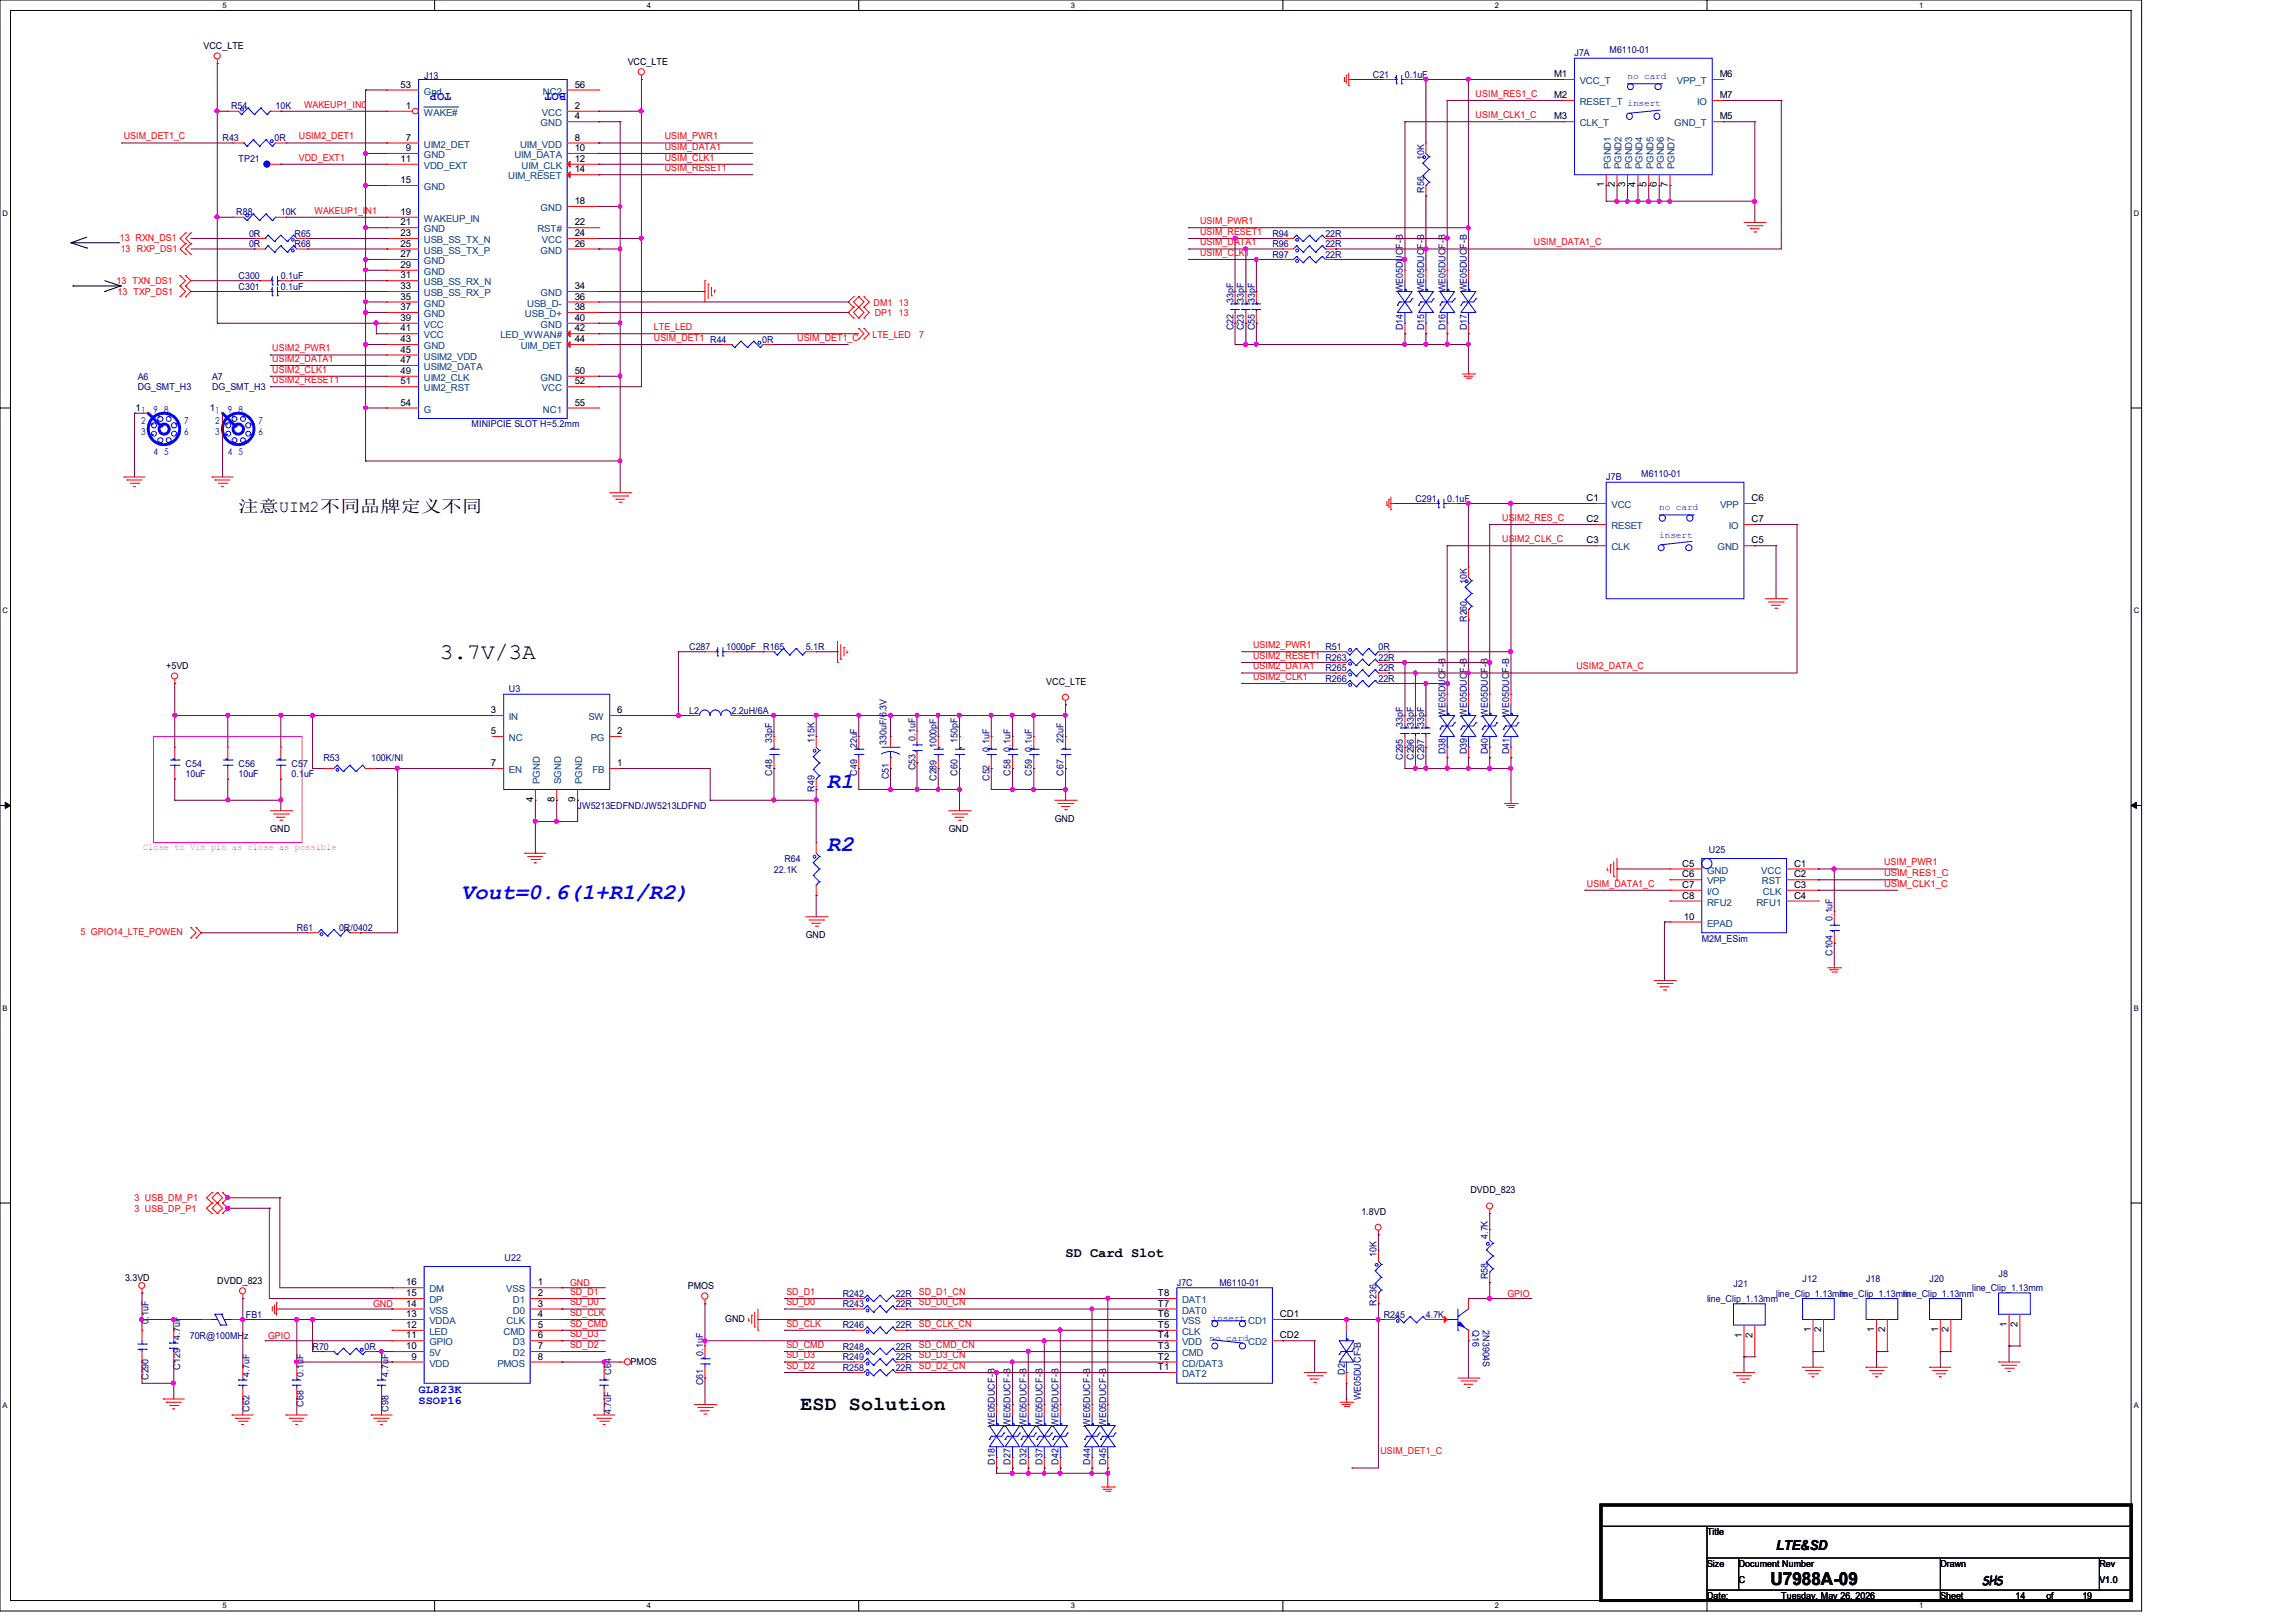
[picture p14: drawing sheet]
<svg xmlns="http://www.w3.org/2000/svg" width="297mm" height="210mm" viewBox="0 0 297 210" stroke-linecap="round" stroke-linejoin="round" font-family="sans-serif">
<defs><g id="words">
<text font-size="2.9" x="56.9" y="85.3">3.7V/3A</text>
<g font-size="2.9" fill="#00f">
<text x="107" y="101.9">R1</text>
<text x="107" y="110.1">R2</text>
<text x="59.6" y="116.3">Vout=0.6(1+R1/R2)</text>
</g>
<text font-size="2.6" x="103.5" y="182.5">ESD Solution</text>
<text font-size="2.3" x="229" y="205.1">U7988A-09</text>
<text font-size="2.2" x="30.9" y="66.2">注意UIM2不同品牌定义不同</text>
<g font-size="1.8">
<text x="137.8" y="162.7">SD Card Slot</text>
<text x="229.7" y="200.5">LTE&amp;SD</text>
</g>
<g font-size="1.6" fill="#00f">
<text x="58.4" y="12.1" transform="rotate(-180 58.4 12.1)">TOP</text>
<text x="73.2" y="12.1" transform="rotate(-180 73.2 12.1)">BOT</text>
</g>
<text font-size="1.6" x="256.5" y="205.1">SHS</text>
<g font-size="1.5" fill="#00f">
<text x="54.1" y="180.2">GL823K</text>
<text x="54.1" y="181.7">SSOP16</text>
</g>
<g font-size="1.2">
<text x="26.3" y="6.3">VCC_LTE</text>
<text x="51.8" y="11.3">53</text>
<text x="74.3" y="11.3">56</text>
<text x="81.2" y="8.4">VCC_LTE</text>
<text x="201" y="10">M1</text>
<text x="222.5" y="10">M6</text>
<text x="52.5" y="14.1">1</text>
<text x="74.3" y="15.5">4</text>
<text x="74.3" y="14.1">2</text>
<text x="201" y="15.5">M3</text>
<text x="201" y="12.7">M2</text>
<text x="222.5" y="15.5">M5</text>
<text x="222.5" y="12.7">M7</text>
<text x="51.8" y="21">11</text>
<text x="51.8" y="23.7">15</text>
<text x="52.5" y="19.6">9</text>
<text x="52.5" y="18.2">7</text>
<text x="74.3" y="18.2">8</text>
<text x="74.3" y="19.6">10</text>
<text x="74.3" y="21">12</text>
<text x="74.3" y="22.3">14</text>
<text x="51.8" y="27.8">19</text>
<text x="51.8" y="29.2">21</text>
<text x="74.3" y="26.4">18</text>
<text x="74.3" y="29.2">22</text>
<text x="207.5" y="24.3" transform="rotate(-90 207.5 24.3)">1</text>
<text x="208.9" y="24.3" transform="rotate(-90 208.9 24.3)">2</text>
<text x="210.2" y="24.3" transform="rotate(-90 210.2 24.3)">3</text>
<text x="211.6" y="24.3" transform="rotate(-90 211.6 24.3)">4</text>
<text x="213" y="24.3" transform="rotate(-90 213 24.3)">5</text>
<text x="214.3" y="24.3" transform="rotate(-90 214.3 24.3)">6</text>
<text x="215.7" y="24.3" transform="rotate(-90 215.7 24.3)">7</text>
<text x="51.8" y="30.6">23</text>
<text x="51.8" y="33.3">27</text>
<text x="51.8" y="34.7">29</text>
<text x="51.8" y="31.9">25</text>
<text x="74.3" y="30.6">24</text>
<text x="74.3" y="31.9">26</text>
<text x="51.8" y="38.8">35</text>
<text x="51.8" y="36">31</text>
<text x="51.8" y="37.4">33</text>
<text x="51.8" y="40.1">37</text>
<text x="51.8" y="41.5">39</text>
<text x="74.3" y="38.8">36</text>
<text x="74.3" y="37.4">34</text>
<text x="74.3" y="41.5">40</text>
<text x="74.3" y="40.1">38</text>
<text x="51.8" y="42.9">41</text>
<text x="51.8" y="44.3">43</text>
<text x="51.8" y="45.6">45</text>
<text x="51.8" y="47">47</text>
<text x="74.3" y="42.9">42</text>
<text x="74.3" y="44.3">44</text>
<text x="17.5" y="53.2">1</text>
<text x="27.1" y="53.2">1</text>
<text x="51.8" y="48.4">49</text>
<text x="51.8" y="49.7">51</text>
<text x="51.8" y="52.5">54</text>
<text x="74.3" y="49.7">52</text>
<text x="74.3" y="48.4">50</text>
<text x="74.3" y="52.5">55</text>
<text x="205.2" y="64.9">C1</text>
<text x="226.6" y="64.9">C6</text>
<text x="205.2" y="70.3">C3</text>
<text x="205.2" y="67.6">C2</text>
<text x="226.6" y="70.3">C5</text>
<text x="226.6" y="67.6">C7</text>
<text x="21.5" y="86.6">+5VD</text>
<text x="135.3" y="88.6">VCC_LTE</text>
<text x="63.5" y="92.3">3</text>
<text x="63.5" y="95">5</text>
<text x="79.8" y="95">2</text>
<text x="79.8" y="92.3">6</text>
<text x="63.5" y="99.1">7</text>
<text x="79.8" y="99.1">1</text>
<text x="35" y="107.7">GND</text>
<text x="69" y="103.8" transform="rotate(-90 69 103.8)">4</text>
<text x="71.7" y="103.8" transform="rotate(-90 71.7 103.8)">8</text>
<text x="74.4" y="103.8" transform="rotate(-90 74.4 103.8)">9</text>
<text x="122.7" y="107.7">GND</text>
<text x="136.4" y="106.3">GND</text>
<text x="217.6" y="112.1">C5</text>
<text x="217.6" y="113.5">C6</text>
<text x="232.1" y="112.1">C1</text>
<text x="232.1" y="113.5">C2</text>
<text x="217.6" y="114.9">C7</text>
<text x="217.6" y="116.3">C8</text>
<text x="217.8" y="119">10</text>
<text x="232.1" y="114.9">C3</text>
<text x="232.1" y="116.3">C4</text>
<text x="104.2" y="121.4">GND</text>
<text x="190.2" y="154.3">DVDD_823</text>
<text x="176.1" y="157.2">1.8VD</text>
<text x="16.2" y="165.7">3.3VD</text>
<text x="28.1" y="166.1">DVDD_823</text>
<text x="52.5" y="167.7">15</text>
<text x="52.5" y="166.3">16</text>
<text x="69.6" y="166.3">1</text>
<text x="69.6" y="167.7">2</text>
<text x="89" y="166.8">PMOS</text>
<text x="149.8" y="167.7">T8</text>
<text x="52.5" y="173.2">11</text>
<text x="52.5" y="171.8">12</text>
<text x="52.5" y="170.4">13</text>
<text x="52.5" y="169.1">14</text>
<text x="69.6" y="169.1">3</text>
<text x="69.6" y="170.4">4</text>
<text x="69.6" y="171.8">5</text>
<text x="69.6" y="173.2">6</text>
<text x="93.8" y="171.1">GND</text>
<text x="149.8" y="173.2">T4</text>
<text x="149.8" y="171.8">T5</text>
<text x="149.8" y="170.4">T6</text>
<text x="149.8" y="169.1">T7</text>
<text x="165.6" y="173.2">CD2</text>
<text x="165.6" y="170.4">CD1</text>
<text x="225.3" y="173.1" transform="rotate(-90 225.3 173.1)">1</text>
<text x="226.7" y="173.1" transform="rotate(-90 226.7 173.1)">2</text>
<text x="234.2" y="172.4" transform="rotate(-90 234.2 172.4)">1</text>
<text x="235.6" y="172.4" transform="rotate(-90 235.6 172.4)">2</text>
<text x="242.4" y="172.4" transform="rotate(-90 242.4 172.4)">1</text>
<text x="243.8" y="172.4" transform="rotate(-90 243.8 172.4)">2</text>
<text x="250.7" y="172.4" transform="rotate(-90 250.7 172.4)">1</text>
<text x="252.1" y="172.4" transform="rotate(-90 252.1 172.4)">2</text>
<text x="259.6" y="171.7" transform="rotate(-90 259.6 171.7)">1</text>
<text x="261" y="171.7" transform="rotate(-90 261 171.7)">2</text>
<text x="52.5" y="174.6">10</text>
<text x="53.2" y="175.9">9</text>
<text x="69.6" y="174.6">7</text>
<text x="69.6" y="175.9">8</text>
<text x="81.6" y="176.6">PMOS</text>
<text x="149.8" y="177.3">T1</text>
<text x="149.8" y="175.9">T2</text>
<text x="149.8" y="174.6">T3</text>
<text x="220.8" y="198.6">Title</text>
<text x="220.8" y="202.7">Size</text>
<text x="224.9" y="202.7">Document Number</text>
<text x="251" y="202.7">Drawn</text>
<text x="271.6" y="202.7">Rev</text>
<text x="220.8" y="206.9">Date:</text>
<text x="224.9" y="204.8">C</text>
<text x="230.4" y="206.9">Tuesday, May 26, 2026</text>
<text x="251" y="206.9">Sheet</text>
<text x="260.7" y="206.9">14</text>
<text x="264.7" y="206.9">of</text>
<text x="269.4" y="206.9">19</text>
<text x="271.6" y="204.8">V1.0</text>
</g>
<g font-size="1.2" fill="#000080">
<text x="54.9" y="10.2">J13</text>
<text x="177.6" y="10">C21</text>
<text x="181.7" y="10">0.1uF</text>
<text x="203.7" y="7.3">J7A</text>
<text x="208.2" y="6.9">M6110-01</text>
<text x="29.9" y="14.1">R54</text>
<text x="35.6" y="14.1">10K</text>
<text x="28.8" y="18.3">R43</text>
<text x="30.9" y="21">TP21</text>
<text x="35.5" y="18.3">0R</text>
<text x="184.2" y="20.7" transform="rotate(-90 184.2 20.7)">10K</text>
<text x="30.6" y="27.9">R88</text>
<text x="36.3" y="27.9">10K</text>
<text x="184.2" y="24.9" transform="rotate(-90 184.2 24.9)">R56</text>
<text x="32.2" y="30.6">0R</text>
<text x="32.2" y="32">0R</text>
<text x="38.1" y="30.6">R65</text>
<text x="38.1" y="32">R68</text>
<text x="164.6" y="32">R96</text>
<text x="164.6" y="33.4">R97</text>
<text x="164.6" y="30.6">R94</text>
<text x="171.4" y="32">22R</text>
<text x="171.4" y="33.4">22R</text>
<text x="171.4" y="30.6">22R</text>
<text x="181.5" y="32.2" transform="rotate(-90 181.5 32.2)">F-B</text>
<text x="184.2" y="32.2" transform="rotate(-90 184.2 32.2)">F-B</text>
<text x="187" y="32.2" transform="rotate(-90 187 32.2)">F-B</text>
<text x="189.7" y="32.2" transform="rotate(-90 189.7 32.2)">F-B</text>
<text x="30.9" y="36.1">C300</text>
<text x="30.9" y="37.5">C301</text>
<text x="36.3" y="36.1">0.1uF</text>
<text x="36.3" y="37.5">0.1uF</text>
<text x="159.6" y="39.2" transform="rotate(-90 159.6 39.2)">33pF</text>
<text x="160.9" y="39.2" transform="rotate(-90 160.9 39.2)">33pF</text>
<text x="162.3" y="39.2" transform="rotate(-90 162.3 39.2)">33pF</text>
<text x="181.5" y="37.8" transform="rotate(-90 181.5 37.8)">WE05DUC</text>
<text x="184.2" y="37.8" transform="rotate(-90 184.2 37.8)">WE05DUC</text>
<text x="187" y="37.8" transform="rotate(-90 187 37.8)">WE05DUC</text>
<text x="189.7" y="37.8" transform="rotate(-90 189.7 37.8)">WE05DUC</text>
<text x="98.6" y="44.3">0R</text>
<text x="159.6" y="42.8" transform="rotate(-90 159.6 42.8)">C22</text>
<text x="160.9" y="42.8" transform="rotate(-90 160.9 42.8)">C23</text>
<text x="162.3" y="42.8" transform="rotate(-90 162.3 42.8)">C55</text>
<text x="181.5" y="42.8" transform="rotate(-90 181.5 42.8)">D14</text>
<text x="184.2" y="42.8" transform="rotate(-90 184.2 42.8)">D15</text>
<text x="187" y="42.8" transform="rotate(-90 187 42.8)">D16</text>
<text x="189.7" y="42.8" transform="rotate(-90 189.7 42.8)">D17</text>
<text x="17.8" y="49.1">A6</text>
<text x="17.8" y="50.5">DG_SMT_H3</text>
<text x="27.4" y="49.1">A7</text>
<text x="27.4" y="50.5">DG_SMT_H3</text>
<text x="61" y="55.3">MINIPCIE SLOT H=5.2mm</text>
<text x="183.1" y="64.9">C291</text>
<text x="187.2" y="64.9">0.1uF</text>
<text x="207.8" y="62.1">J7B</text>
<text x="212.3" y="61.8">M6110-01</text>
<text x="189.7" y="75.6" transform="rotate(-90 189.7 75.6)">10K</text>
<text x="189.7" y="80.5" transform="rotate(-90 189.7 80.5)">R260</text>
<text x="65.8" y="89.6">U3</text>
<text x="89.2" y="84.1">C287</text>
<text x="93.9" y="84.1">1000pF</text>
<text x="98.7" y="84.1">R165</text>
<text x="104.2" y="84.1">5.1R</text>
<text x="171.4" y="84.1">R51</text>
<text x="171.4" y="86.9">R265</text>
<text x="171.4" y="88.2">R266</text>
<text x="178.3" y="85.5">22R</text>
<text x="178.3" y="84.1">0R</text>
<text x="178.3" y="86.9">22R</text>
<text x="178.3" y="88.2">22R</text>
<text x="187" y="87" transform="rotate(-90 187 87)">F-B</text>
<text x="189.7" y="87" transform="rotate(-90 189.7 87)">F-B</text>
<text x="192.4" y="87" transform="rotate(-90 192.4 87)">F-B</text>
<text x="195.2" y="87" transform="rotate(-90 195.2 87)">F-B</text>
<text x="89.2" y="92.3">L2</text>
<text x="94.6" y="92.3">2.2uH/6A</text>
<text x="118.4" y="95.8" transform="rotate(-90 118.4 95.8)">0.1uF</text>
<text x="181.5" y="94.1" transform="rotate(-90 181.5 94.1)">33pF</text>
<text x="182.9" y="94.1" transform="rotate(-90 182.9 94.1)">33pF</text>
<text x="184.2" y="94.1" transform="rotate(-90 184.2 94.1)">33pF</text>
<text x="187" y="92.7" transform="rotate(-90 187 92.7)">WE05DUC</text>
<text x="189.7" y="92.7" transform="rotate(-90 189.7 92.7)">WE05DUC</text>
<text x="192.4" y="92.7" transform="rotate(-90 192.4 92.7)">WE05DUC</text>
<text x="195.2" y="92.7" transform="rotate(-90 195.2 92.7)">WE05DUC</text>
<text x="24" y="99.2">C54</text>
<text x="24" y="100.6">10uF</text>
<text x="30.9" y="99.2">C56</text>
<text x="30.9" y="100.6">10uF</text>
<text x="37.7" y="99.2">C5</text>
<text x="37.7" y="100.6">0.1</text>
<text x="39.2" y="99.2">7</text>
<text x="39.3" y="100.6">uF</text>
<text x="41.8" y="98.5">R53</text>
<text x="48" y="98.5">100K/NI</text>
<text x="99.9" y="100.4" transform="rotate(-90 99.9 100.4)">C48</text>
<text x="99.9" y="96.1" transform="rotate(-90 99.9 96.1)">33pF</text>
<text x="105.4" y="96.1" transform="rotate(-90 105.4 96.1)">115K</text>
<text x="110.9" y="100.4" transform="rotate(-90 110.9 100.4)">C49</text>
<text x="110.9" y="96.8" transform="rotate(-90 110.9 96.8)">22uF</text>
<text x="114.7" y="96.4" transform="rotate(-90 114.7 96.4)">330uF/6.3V</text>
<text x="115" y="100.8" transform="rotate(-90 115 100.8)">C51</text>
<text x="118.4" y="99.7" transform="rotate(-90 118.4 99.7)">C53</text>
<text x="121.2" y="101" transform="rotate(-90 121.2 101)">C289</text>
<text x="121.2" y="96.8" transform="rotate(-90 121.2 96.8)">1000pF</text>
<text x="123.9" y="100.4" transform="rotate(-90 123.9 100.4)">C60</text>
<text x="123.9" y="96.1" transform="rotate(-90 123.9 96.1)">150pF</text>
<text x="128" y="101" transform="rotate(-90 128 101)">C52</text>
<text x="128" y="97.2" transform="rotate(-90 128 97.2)">0.1uF</text>
<text x="130.7" y="100.4" transform="rotate(-90 130.7 100.4)">C58</text>
<text x="130.7" y="97.2" transform="rotate(-90 130.7 97.2)">0.1uF</text>
<text x="133.5" y="100.4" transform="rotate(-90 133.5 100.4)">C59</text>
<text x="133.5" y="97.2" transform="rotate(-90 133.5 97.2)">0.1uF</text>
<text x="137.6" y="100.4" transform="rotate(-90 137.6 100.4)">C67</text>
<text x="137.6" y="96.1" transform="rotate(-90 137.6 96.1)">22uF</text>
<text x="181.5" y="98.3" transform="rotate(-90 181.5 98.3)">C295</text>
<text x="182.9" y="98.3" transform="rotate(-90 182.9 98.3)">C296</text>
<text x="184.2" y="98.3" transform="rotate(-90 184.2 98.3)">C297</text>
<text x="187" y="97.6" transform="rotate(-90 187 97.6)">D38</text>
<text x="189.7" y="97.6" transform="rotate(-90 189.7 97.6)">D39</text>
<text x="192.4" y="97.6" transform="rotate(-90 192.4 97.6)">D40</text>
<text x="195.2" y="97.6" transform="rotate(-90 195.2 97.6)">D41</text>
<text x="74.7" y="104.7">JW5213EDFND/JW5213LDFND</text>
<text x="105.4" y="102.4" transform="rotate(-90 105.4 102.4)">R49</text>
<text x="100.1" y="112.9">22.1K</text>
<text x="101.5" y="111.5">R64</text>
<text x="221.1" y="110.3">U25</text>
<text x="237" y="119.2" transform="rotate(-90 237 119.2)">0.1uF</text>
<text x="38.4" y="120.4">R61</text>
<text x="43.9" y="120.4">0R/0402</text>
<text x="220.1" y="121.8">M2M_ESim</text>
<text x="237" y="123.7" transform="rotate(-90 237 123.7)">C104</text>
<text x="192.4" y="160.3" transform="rotate(-90 192.4 160.3)">4.7K</text>
<text x="65.3" y="163.1">U22</text>
<text x="109" y="167.8">R242</text>
<text x="115.9" y="167.8">22R</text>
<text x="152.2" y="166.4">J7C</text>
<text x="157.7" y="166.4">M6110-01</text>
<text x="178.1" y="162.6" transform="rotate(-90 178.1 162.6)">10K</text>
<text x="192.4" y="165.5" transform="rotate(-90 192.4 165.5)">R58</text>
<text x="224.2" y="166.5">J21</text>
<text x="229.7" y="167.8">line_Clip_1.13mlm</text>
<text x="233.2" y="165.9">J12</text>
<text x="238.2" y="167.8">ine_Clip_1.13mlm</text>
<text x="241.4" y="165.9">J18</text>
<text x="246.4" y="167.8">ine_Clip_1.13mm</text>
<text x="249.6" y="165.9">J20</text>
<text x="255.1" y="167.1">line_Clip_1.13mm</text>
<text x="258.5" y="165.2">J8</text>
<text x="19.2" y="171.3" transform="rotate(-90 19.2 171.3)">0</text>
<text x="19.2" y="170.6" transform="rotate(-90 19.2 170.6)">.1uF</text>
<text x="23.3" y="173.4" transform="rotate(-90 23.3 173.4)">4.7uF</text>
<text x="24.6" y="173.3">70R@100MH</text>
<text x="31.6" y="173.3">z</text>
<text x="31.8" y="170.5">FB1</text>
<text x="109" y="169.2">R243</text>
<text x="109" y="171.9">R246</text>
<text x="115.9" y="169.2">22R</text>
<text x="115.9" y="171.9">22R</text>
<text x="178.1" y="169" transform="rotate(-90 178.1 169)">R236</text>
<text x="179" y="170.5">R245</text>
<text x="184.4" y="170.5">4.7K</text>
<text x="190.5" y="172.1" transform="rotate(90 190.5 172.1)">Q16</text>
<text x="191.8" y="172.1" transform="rotate(90 191.8 172.1)">2N3904S</text>
<text x="220.8" y="168.4">line_Clip_1.13mm</text>
<text x="19.2" y="178.6" transform="rotate(-90 19.2 178.6)">C290</text>
<text x="23.3" y="177.2" transform="rotate(-90 23.3 177.2)">C129</text>
<text x="32.3" y="178.1" transform="rotate(-90 32.3 178.1)">4.7uF</text>
<text x="39.2" y="178.1" transform="rotate(-90 39.2 178.1)">0.1u</text>
<text x="39.2" y="175.9" transform="rotate(-90 39.2 175.9)">F</text>
<text x="40.4" y="174.6">R70</text>
<text x="47.2" y="174.6">0R</text>
<text x="50.2" y="178.1" transform="rotate(-90 50.2 178.1)">4.7u</text>
<text x="50.2" y="175.9" transform="rotate(-90 50.2 175.9)">F</text>
<text x="79" y="177.9" transform="rotate(-90 79 177.9)">C64</text>
<text x="91" y="179.2" transform="rotate(-90 91 179.2)">C61</text>
<text x="91" y="175.4" transform="rotate(-90 91 175.4)">0.1uF</text>
<text x="109" y="177.4">R258</text>
<text x="109" y="174.6">R248</text>
<text x="109" y="176">R249</text>
<text x="115.9" y="177.4">22R</text>
<text x="115.9" y="174.6">22R</text>
<text x="115.9" y="176">22R</text>
<text x="173.9" y="177.9" transform="rotate(-90 173.9 177.9)">D2</text>
<text x="32.3" y="182.7" transform="rotate(-90 32.3 182.7)">C62</text>
<text x="39.2" y="182" transform="rotate(-90 39.2 182)">C68</text>
<text x="50.2" y="182.7" transform="rotate(-90 50.2 182.7)">C98</text>
<text x="79" y="183" transform="rotate(-90 79 183)">4.7uF</text>
<text x="128.7" y="184.6" transform="rotate(-90 128.7 184.6)">WE05DUCF-B</text>
<text x="130.7" y="184.6" transform="rotate(-90 130.7 184.6)">WE05DUCF-B</text>
<text x="132.8" y="184.6" transform="rotate(-90 132.8 184.6)">WE05DUCF-B</text>
<text x="134.9" y="184.6" transform="rotate(-90 134.9 184.6)">WE05DUCF-B</text>
<text x="136.9" y="184.6" transform="rotate(-90 136.9 184.6)">WE05DUCF-B</text>
<text x="141" y="184.6" transform="rotate(-90 141 184.6)">WE05DUCF-B</text>
<text x="143.1" y="184.6" transform="rotate(-90 143.1 184.6)">WE05DUCF-B</text>
<text x="176" y="181.2" transform="rotate(-90 176 181.2)">WE05DUCF-B</text>
<text x="128.7" y="189.5" transform="rotate(-90 128.7 189.5)">D18</text>
<text x="130.7" y="189.5" transform="rotate(-90 130.7 189.5)">D27</text>
<text x="132.8" y="189.5" transform="rotate(-90 132.8 189.5)">D32</text>
<text x="134.9" y="189.5" transform="rotate(-90 134.9 189.5)">D37</text>
<text x="136.9" y="189.5" transform="rotate(-90 136.9 189.5)">D42</text>
<text x="141" y="189.5" transform="rotate(-90 141 189.5)">D44</text>
<text x="143.1" y="189.5" transform="rotate(-90 143.1 189.5)">D45</text>
</g>
<g font-size="1.2" fill="#004080">
<text x="204.3" y="10.9">VCC_T</text>
<text x="216.9" y="10.9">VPP_T</text>
<text x="54.8" y="15">WAKE#</text>
<text x="54.8" y="12.2">Gnd</text>
<text x="69.9" y="16.3">GND</text>
<text x="70.1" y="15">VCC</text>
<text x="70.2" y="12.2">NC2</text>
<text x="204.3" y="16.3">CLK_T</text>
<text x="204.3" y="13.6">RESET_T insert</text>
<text x="216.6" y="16.3">GND_T</text>
<text x="219.5" y="13.6">IO</text>
<text x="54.8" y="21.8">VDD_EXT</text>
<text x="54.8" y="20.4">GND</text>
<text x="54.8" y="19.1">UIM2_DET</text>
<text x="65.7" y="23.2">UIM_RESET</text>
<text x="66.5" y="20.4">UIM_DATA</text>
<text x="67.3" y="19.1">UIM_VDD</text>
<text x="67.5" y="21.8">UIM_CLK</text>
<text x="208.4" y="21.9" transform="rotate(-90 208.4 21.9)">PGND1</text>
<text x="209.8" y="21.9" transform="rotate(-90 209.8 21.9)">PGND2</text>
<text x="211.1" y="21.9" transform="rotate(-90 211.1 21.9)">PGND3</text>
<text x="212.5" y="21.9" transform="rotate(-90 212.5 21.9)">PGND4</text>
<text x="213.9" y="21.9" transform="rotate(-90 213.9 21.9)">PGND5</text>
<text x="215.2" y="21.9" transform="rotate(-90 215.2 21.9)">PGND6</text>
<text x="216.6" y="21.9" transform="rotate(-90 216.6 21.9)">PGND7</text>
<text x="54.8" y="24.6">GND</text>
<text x="54.8" y="28.7">WAKEUP_IN</text>
<text x="69.9" y="27.3">GND</text>
<text x="54.8" y="30.1">GND</text>
<text x="54.8" y="31.5">USB_SS_TX_N</text>
<text x="54.8" y="34.2">GND</text>
<text x="54.8" y="35.6">GND</text>
<text x="54.8" y="32.8">USB_SS_TX_P</text>
<text x="69.5" y="30.1">RST#</text>
<text x="69.9" y="32.8">GND</text>
<text x="70.1" y="31.5">VCC</text>
<text x="54.8" y="39.7">GND</text>
<text x="54.8" y="36.9">USB_SS_RX_N</text>
<text x="54.8" y="38.3">USB_SS_RX_P</text>
<text x="54.8" y="41">GND</text>
<text x="67.9" y="41">USB_D+</text>
<text x="68.2" y="39.7">USB_D-</text>
<text x="69.9" y="38.3">GND</text>
<text x="54.8" y="42.4">VCC</text>
<text x="54.8" y="43.8">VCC</text>
<text x="54.8" y="45.2">GND</text>
<text x="54.8" y="46.5">USIM2_VDD</text>
<text x="54.8" y="47.9">USIM2_DATA</text>
<text x="64.7" y="43.8">LED_WWAN#</text>
<text x="67.4" y="45.2">UIM_DET</text>
<text x="69.9" y="42.4">GND</text>
<text x="54.8" y="49.3">UIM2_CLK</text>
<text x="54.8" y="50.6">UIM2_RST</text>
<text x="54.8" y="53.4">G</text>
<text x="69.9" y="49.3">GND</text>
<text x="70.1" y="50.6">VCC</text>
<text x="70.2" y="53.4">NC1</text>
<text x="208.4" y="65.7">VCC</text>
<text x="222.5" y="65.7">VPP</text>
<text x="208.4" y="71.2">CLK</text>
<text x="208.4" y="68.5">RESET</text>
<text x="222.2" y="71.2">GND</text>
<text x="223.6" y="68.5">IO</text>
<text x="65.8" y="93.2">IN</text>
<text x="65.8" y="95.9">NC</text>
<text x="76.1" y="93.2">SW</text>
<text x="76.4" y="95.9">PG</text>
<text x="65.8" y="100">EN</text>
<text x="69.8" y="101.5" transform="rotate(-90 69.8 101.5)">PGND</text>
<text x="72.6" y="101.5" transform="rotate(-90 72.6 101.5)">SGND</text>
<text x="75.3" y="101.5" transform="rotate(-90 75.3 101.5)">PGND</text>
<text x="76.6" y="100">FB</text>
<text x="220.8" y="113">GND</text>
<text x="227.8" y="113">VCC</text>
<text x="220.8" y="119.9">EPAD</text>
<text x="220.8" y="114.4">VPP</text>
<text x="220.8" y="115.8">I/O</text>
<text x="220.8" y="117.2">RFU2</text>
<text x="227.2" y="117.2">RFU1</text>
<text x="227.9" y="114.4">RST</text>
<text x="228" y="115.8">CLK</text>
<text x="55.5" y="167.2">DM</text>
<text x="65.5" y="167.2">VSS</text>
<text x="55.5" y="172.7">LED</text>
<text x="55.5" y="171.3">VDDA</text>
<text x="55.5" y="170">VSS</text>
<text x="55.5" y="168.6">DP</text>
<text x="65.2" y="172.7">CMD</text>
<text x="65.5" y="171.3">CLK</text>
<text x="66.3" y="168.6">D1</text>
<text x="66.3" y="170">D0</text>
<text x="152.9" y="172.7">CLK</text>
<text x="152.9" y="171.3">VSS</text>
<text x="152.9" y="170">DAT0</text>
<text x="152.9" y="168.6">DAT1</text>
<text x="161.5" y="171.3">CD1</text>
<text x="55.5" y="176.8">VDD</text>
<text x="55.5" y="175.5">5V</text>
<text x="55.5" y="174.1">GPIO</text>
<text x="64.3" y="176.8">PMOS</text>
<text x="66.3" y="174.1">D3</text>
<text x="66.3" y="175.5">D2</text>
<text x="152.9" y="178.2">DAT2</text>
<text x="152.9" y="176.8">CD/DAT3</text>
<text x="152.9" y="175.5">CMD</text>
<text x="152.9" y="174.1">VDD</text>
<text x="161.5" y="174.1">CD2</text>
</g>
<g font-size="1.2" fill="#00f">
<text x="210.5" y="10.2">no card</text>
<text x="18.2" y="53.5">1</text>
<text x="19.9" y="53.4">9</text>
<text x="21.3" y="53.4">8</text>
<text x="27.8" y="53.5">1</text>
<text x="29.5" y="53.4">9</text>
<text x="30.9" y="53.4">8</text>
<text x="18.2" y="54.9">2</text>
<text x="18.2" y="56.3">3</text>
<text x="19.9" y="58.8">4</text>
<text x="21.3" y="58.8">5</text>
<text x="23.8" y="56.3">6</text>
<text x="23.8" y="54.9">7</text>
<text x="27.8" y="54.9">2</text>
<text x="27.8" y="56.3">3</text>
<text x="29.5" y="58.8">4</text>
<text x="30.9" y="58.8">5</text>
<text x="33.4" y="56.3">6</text>
<text x="33.4" y="54.9">7</text>
<text x="214.6" y="66">no card</text>
<text x="214.6" y="69.6">insert</text>
<text x="156.5" y="173.6">no card</text>
<text x="156.8" y="170.9">insert</text>
</g>
<g font-size="1.2" fill="#f00">
<text x="39.3" y="13.9">WAKEUP1_IN0</text>
<text x="190.9" y="12.5">USIM_RES1_C</text>
<text x="190.9" y="15.3">USIM_CLK1_C</text>
<text x="16" y="18">USIM_DET1_C</text>
<text x="38.7" y="20.8">VDD_EXT1</text>
<text x="38.7" y="18">USIM2_DET1</text>
<text x="86" y="18">USIM_PWR1</text>
<text x="86" y="19.4">USIM_DATA1</text>
<text x="86" y="20.8">USIM_CLK1</text>
<text x="86" y="22.1">USIM_RESET1</text>
<text x="40.7" y="27.6">WAKEUP1_IN1</text>
<text x="155.2" y="29">USIM_PWR1</text>
<text x="15.5" y="31.2">13 RXN_DS1</text>
<text x="15.6" y="32.6">13 RXP_DS1</text>
<text x="155.2" y="30.4">USIM_RESET1</text>
<text x="155.2" y="31.8">USIM_DATA1</text>
<text x="155.2" y="33.1">USIM_CLK1</text>
<text x="198.4" y="31.8">USIM_DATA1_C</text>
<text x="15.1" y="36.8">13 TXN_DS1</text>
<text x="15.2" y="38.1">13 TXP_DS1</text>
<text x="113" y="39.5">DM1</text>
<text x="113.2" y="40.9">DP1</text>
<text x="116.3" y="39.5">13</text>
<text x="116.3" y="40.9">13</text>
<text x="35.2" y="45.5">USIM2_PWR1</text>
<text x="35.2" y="46.8">USIM2_DATA1</text>
<text x="84.6" y="42.7">LTE_LED</text>
<text x="84.6" y="44.1">USIM_DET1 R44</text>
<text x="103.1" y="44.1">USIM_DET1_C</text>
<text x="112.9" y="43.8">LTE_LED</text>
<text x="118.9" y="43.8">7</text>
<text x="35.2" y="48.2">USIM2_CLK1</text>
<text x="35.2" y="49.6">USIM2_RESET1</text>
<text x="194.3" y="67.4">USIM2_RES_C</text>
<text x="194.3" y="70.1">USIM2_CLK_C</text>
<text x="162.1" y="83.9">USIM2_PWR1</text>
<text x="162.1" y="85.3">USIM2_RESET1 R263</text>
<text x="162.1" y="86.6">USIM2_DATA1</text>
<text x="162.1" y="88">USIM2_CLK1</text>
<text x="203.9" y="86.6">USIM2_DATA_C</text>
<text x="243.7" y="112">USIM_PWR1</text>
<text x="243.7" y="113.4">USIM_RES1_C</text>
<text x="205.3" y="114.7">USIM_DATA1_C</text>
<text x="243.7" y="114.7">USIM_CLK1_C</text>
<text x="10.4" y="121">5 GPIO14_LTE_POWEN</text>
<text x="17.4" y="155.4">3 USB_DM_P1</text>
<text x="17.4" y="156.8">3 USB_DP_P1</text>
<text x="73.7" y="166.4">GND</text>
<text x="73.7" y="167.6">SD_D1</text>
<text x="101.7" y="167.6">SD_D1</text>
<text x="118.9" y="167.6">SD_D1_CN</text>
<text x="195" y="167.8">GPIO</text>
<text x="34.7" y="173.2">GPIO</text>
<text x="48.3" y="169.1">GND</text>
<text x="73.7" y="168.9">SD_D0</text>
<text x="73.7" y="170.3">SD_CLK</text>
<text x="73.7" y="171.7">SD_CMD</text>
<text x="73.7" y="173">SD_D3</text>
<text x="101.7" y="168.9">SD_D0</text>
<text x="101.7" y="171.7">SD_CLK</text>
<text x="118.9" y="168.9">SD_D0_CN</text>
<text x="118.9" y="171.7">SD_CLK_CN</text>
<text x="73.7" y="174.4">SD_D2</text>
<text x="101.7" y="174.4">SD_CMD</text>
<text x="101.7" y="175.8">SD_D3</text>
<text x="101.7" y="177.1">SD_D2</text>
<text x="118.9" y="174.4">SD_CMD_CN</text>
<text x="118.9" y="175.8">SD_D3_CN</text>
<text x="118.9" y="177.1">SD_D2_CN</text>
<text x="178.6" y="188.1">USIM_DET1_C</text>
</g>
<text font-size="1.2" fill="#f0f" x="18.5" y="110">Close to Vin pin as close as possible</text>
<g font-size="1">
<text x="28.8" y="1">5</text>
<text x="83.7" y="1">4</text>
<text x="138.5" y="1">3</text>
<text x="193.4" y="1">2</text>
<text x="248.2" y="1">1</text>
<text x=".3" y="27.9">D</text>
<text x="276" y="27.9">D</text>
<text x=".3" y="79.4">C</text>
<text x="276" y="79.4">C</text>
<text x=".3" y="130.8">B</text>
<text x="276" y="130.8">B</text>
<text x=".3" y="182.2">A</text>
<text x="276" y="182.2">A</text>
<text x="28.8" y="208.1">5</text>
<text x="83.7" y="208.1">4</text>
<text x="138.5" y="208.1">3</text>
<text x="193.4" y="208.1">2</text>
<text x="248.2" y="208.1">1</text>
</g>
</g></defs>
<g fill="none" stroke="#000" stroke-width=".13">
<path d="M0 0h277v208.4h-277zM1.4 1.4h274.3v205.7h-274.3zM56.2 0v1.4M111.1 0v1.4M165.9 0v1.4M220.8 0v1.4M9.2 31.4h.1M9.2 31.4l2 .7M9.2 31.4h6.1M9.4 37h.1M9.4 37h6.2M11.2 32.1h.1"/>
<path d="M11.2 30.7l-2 .7M13.5 37.7h.1M13.5 36.3l2.1 .7M15.3 31.4h.1M15.6 37h.1M15.6 37l-2.1 .7M0 52.8h1.4M275.7 52.8h1.3M0 104.2h1.4M.7 103.8l.7 .4-.7 .4zM275.7 104.2l.7-.4v.8zM275.7 104.2h1.3"/>
<path d="M0 155.7h1.4M275.7 155.7h1.3M207.1 197.5h68.6M220.8 197.5v10.9M275.7 197.5h.1M56.2 207.1v1.3M111.1 207.1v1.3M165.9 207.1v1.3M220.8 207.1h.1M220.8 201.6h54.9M220.8 205.7h54.9M224.9 205.7h.1"/>
<path d="M224.9 201.6v4.1M251 207.1h.1M251 201.6v5.5M271.6 205.7h.1M271.6 201.6v4.1M275.7 201.6h.1M275.7 205.7h.1"/>
</g>
<path d="M.7 103.8l.7 .4-.7 .4zM275.7 104.2l.7-.4v.8z" fill="#000"/>
<path d="M19.9 95.3h19.2v13.7h-19.2z" fill="none" stroke="#f0f" stroke-width=".13"/>
<g fill="none" stroke="#f00" stroke-width=".13">
<path d="M28.1 8.2h.1M28.1 7.7v.5M83 10.3h.1M83 9.7v.6M173.9 10.5h.1M173.9 10v.5M174.2 9.7h.1M174.2 9.7v1.1M174.5 10.3h.1M174.5 11.1h.1M174.5 10.3h.4M174.5 9.4v1.7"/>
<path d="M23.3 37h.1M23.3 35.6h.1M23.3 38.4h.1M23.3 35.6l.7 .7-.7 .7M23.3 37l.7 .7-.7 .7M24 35.6h.1M24 37h.1M24 38.4h.1M24 31.5h.1M24 30.1h.1M24 32.9h.1M24 35.6l.7 .7-.7 .7"/>
<path d="M24 37l.7 .7-.7 .7M24 30.1l-.7 .8 .7 .6M24 31.5l-.7 .7 .7 .7M24.7 31.5h.1M24.7 30.1h.1M24.7 32.9h.1M24.7 30.1l-.7 .8 .7 .6M24.7 31.5l-.7 .7 .7 .7M30.1 28.1h.1M30.1 28.1h1.4M32.9 30.9h.1M32.9 30.9h1.4"/>
<path d="M35.6 28.1h1.4M37 28.1h.1M38.4 30.9h1.4M39.8 30.9h.1M91.2 36.3h.1M91.2 36.3v2.8M91.6 36.7h.1M91.6 36.7v2M92 38.3h.1M92 37.2v1.1M92.4 37.5h.1M92.4 37.5v.3"/>
<path d="M110.4 38.4h.1M110.4 39.8h.1M110.4 38.4l-.7 .7 .7 .7M110.4 39.8l-.7 .6 .7 .7M111.1 39.8h.1M111.1 38.4h.1M111.1 38.4l-.7 .7 1.4 1.3-.7 .7M111.1 38.4l.7 .7-1.4 1.3 .7 .7M111.8 39.8h.1M111.8 38.4h.1M111.8 38.4l.6 .7-.6 .7M111.8 39.8l.6 .6-.6 .7"/>
<path d="M165.9 32.2h.1M165.9 32.2h1.4M171.4 32.2h1.4M172.8 32.2h.1M184.4 35h.1M184.4 35v1.3M187.2 35h.1M187.2 35v1.3M189.9 35h.1M189.9 35v1.3M225.6 28.8h2.7M226 29.2h1.9"/>
<path d="M226.4 29.6h.1M226.4 29.6h1.1M226.9 30h.2M227.1 30h.1M227.9 29.2h.1M228.3 28.8h.1M93.3 44.6h.1M93.3 44.6h1.3M98.7 44.6h1.4M100.1 44.6h.1M110.4 41.1h.1M111.1 42.5h.1"/>
<path d="M111.1 43.9h.1M111.1 41.1h.1M111.1 42.5l.7 .7-.7 .7M111.8 42.5h.1M111.8 43.9h.1M111.8 41.1h.1M111.8 42.5l.6 .7-.6 .7M184.4 43.2h.1M184.4 41.8v1.4M187.2 43.2h.1M187.2 41.8v1.4M189.1 48.4h1.7"/>
<path d="M189.4 48.7h.1M189.4 48.7h1.1M189.7 48.9h.5M189.9 48.4h.1M189.9 43.2h.1M189.9 41.8v1.4M189.9 48v.4M190.2 48.9h.1M190.8 48.4h.1M16 61.7h.1M16 61.7h2.8M16.4 62.1h.1"/>
<path d="M16.4 62.1h2M16.8 62.5h1.1M17.3 62.9h.1M17.3 62.9h.2M17.9 62.5h.1M27.4 61.7h.1M27.4 61.7h2.7M27.8 62.1h.1M27.8 62.1h2M28.2 62.5h1.1M28.7 62.9h.1M28.7 62.9h.2"/>
<path d="M29.3 62.5h.1M78.9 63.8h2.7M79.2 64.2h2M79.7 64.6h.1M79.7 64.6h1.1M80.1 65h.2M80.3 65h.1M81.2 64.2h.1M81.6 63.8h.1M179.4 65.4h.1M179.4 64.9v.5M179.7 64.6h.1"/>
<path d="M179.7 64.6v1.1M179.9 65.2h.1M179.9 66h.1M179.9 65.2h.4M179.9 64.3v1.7M228.3 77.5h2.8M228.8 77.9h1.9M229.2 78.3h.1M229.2 78.3h1.1M229.6 78.7h.3M229.9 78.7h.1M230.7 77.9h.1"/>
<path d="M231.1 77.5h.1M22.6 88.4h.1M22.6 87.9v.5M105.6 95.3h.1M105.6 95.3v1.4M108.3 85.7h.1M108.3 83v2.7M108.8 85.3h.1M108.8 83.4v1.9M109.2 83.8h.1M109.2 83.8v1.1M109.6 84.5h.1"/>
<path d="M109.6 84.2v.3M111.1 95.3h.1M111.1 99.4h.1M111.1 95.3v1.4M111.1 98v1.4M118.6 98.7h.1M118.6 94.6h.1M118.6 94.6v1.4M118.6 97.4v1.3M121.4 95.3h.1M121.4 99.4h.1M121.4 95.3v1.4"/>
<path d="M121.4 98v1.4M137.8 91.2h.1M137.8 90.6v.6M172.8 85.7h.1M172.8 84.3h.1M172.8 85.7h1.4M172.8 84.3h1.4M178.3 85.7h1.4M178.3 84.3h1.4M179.7 85.7h.1M179.7 84.3h.1M183.1 92.6h.1"/>
<path d="M183.1 96.7h.1M183.1 92.6v1.3M183.1 95.3v1.4M184.4 92.6h.1M184.4 96.7h.1M184.4 92.6v1.3M184.4 95.3v1.4M35 104.9h2.7M35.4 105.3h1.9M35.8 105.7h.1M35.8 105.7h1.1M36.2 106.1h.2"/>
<path d="M36.4 106.1h.1M37.3 105.3h.1M37.7 104.9h.1M67.9 110.4h.1M67.9 110.4h2.7M68.3 110.8h.1M68.3 110.8h1.9M68.7 111.2h1.1M69.1 111.6h.1M69.1 111.6h.3M69.8 111.2h.1M104.2 118.6h2.8"/>
<path d="M104.6 119h2M105 119.5h.1M105 119.5h1.1M105.5 119.8h.2M105.6 102.2h.1M105.6 100.8v1.4M105.7 119.8h.1M106.6 119h.1M107 118.6h.1M122.7 104.9h2.8M123.1 105.3h2M123.6 105.7h.1"/>
<path d="M123.6 105.7h1.1M124 106.1h.2M124.2 106.1h.1M125.1 105.3h.1M125.5 104.9h.1M136.4 103.5h2.8M136.9 104h1.9M137.3 104.4h.1M137.3 104.4h1.1M137.7 104.8h.3M138 104.8h.1M138.8 104h.1"/>
<path d="M139.2 103.5h.1M194.6 104h1.7M194.9 104.2h.1M194.9 104.2h1.1M195.2 104.5h.5M195.5 104h.1M195.5 103.5v.5M195.7 104.5h.1M196.3 104h.1M207.9 112.6h.1M207.9 112.3v.3M208.3 111.9h.1"/>
<path d="M208.3 111.9v1.1M208.7 113.4h.1M208.7 111.5v1.9M209.2 113.8h.1M209.2 111.1v2.7M216 119.3h.1M216 112.4h.1M216 113.8h.1M216 115.2h.1M216 116.6h.1M216 112.4h4.1M216 119.3h4.1"/>
<path d="M216 113.8h4.1M216 115.2h4.1M216 116.6h4.1M231.1 112.4h4.1M231.1 113.8h4.1M231.1 115.2h4.1M231.1 116.6h4.1M235.2 112.4h.1M235.2 113.8h.1M235.2 115.2h.1M235.2 116.6h.1M24.7 120h.1"/>
<path d="M24.7 121.4h.1M24.7 120l.7 .7-.7 .7M25.4 121.4h.1M25.4 120h.1M25.4 120l.6 .7-.6 .7M39.8 120.7h.1M39.8 120.7h1.3M45.3 120.7h1.3M46.6 120.7h.1M214 126.9h2.7M214.4 127.3h1.9M214.8 127.7h.1"/>
<path d="M214.8 127.7h1.1M215.2 128.1h.3M215.5 128.1h.1M216.3 127.3h.1M216.7 126.9h.1M236.4 125.2h1.7M236.7 125.5h.1M236.7 125.5h1.1M237 125.8h.5M237.3 125.2h.1M237.3 124.8v.4M237.5 125.8h.1"/>
<path d="M238.1 125.2h.1M27.4 155.7h.1M27.4 154.3h.1M27.4 157h.1M27.4 154.3l-.7 .7 .7 .7M27.4 155.7l-.7 .6 .7 .7M28.1 155.7h.1M28.1 154.3h.1M28.1 157h.1M28.1 154.3l.7 .7-1.4 1.3 .7 .7M28.1 154.3l-.7 .7 1.4 1.3-.7 .7M28.8 154.3h.1"/>
<path d="M28.8 155.7h.1M28.8 157h.1M28.8 154.3l.7 .7-.7 .7M28.8 155.7l.7 .6-.7 .7M178.3 159.8h.1M178.3 159.2v.6M192.7 157h.1M192.7 156.5v.5M18.4 167.3h.1M18.4 166.8v.5M25.9 170.7h.1M25.9 170.7h1.4"/>
<path d="M30 170.7h1.4M31.4 168h.1M31.4 170.7h.1M31.4 176.9h.1M31.4 167.5v.5M31.4 176.9v1.4M31.4 179.7v1.3M35.2 169.1h.1M35.2 169.1v.5M35.5 169.9h.1M35.5 168.8v1.1M35.8 169.4h.1"/>
<path d="M35.8 168.6h.1M35.8 169.4h.4M35.8 168.6v1.6M38.4 176.9h.1M38.4 176.9v1.4M38.4 179.7v1.3M49.4 176.9h.1M49.4 176.9v1.4M49.4 179.7v1.3M78.1 176.9h.1M78.1 176.9v1.4M78.1 179.7v1.3"/>
<path d="M80.2 176.2h.1M80.2 176.2h.6M91.2 168.7h.1M91.2 168.1v.6M96.8 170.9h.1M96.8 170.6v.3M97.2 170.2h.1M97.2 170.2v1.1M97.6 171.7h.1M97.6 169.8v1.9M98 172.1h.1M98 169.4v2.7"/>
<path d="M110.4 177.6h.1M110.4 169.4h.1M110.4 169.4h1.4M110.4 177.6h1.4M115.9 169.4h1.4M115.9 177.6h1.4M117.3 177.6h.1M117.3 169.4h.1M168.7 177.6h2.7M169.1 178h1.9M169.5 178.4h.1M169.5 178.4h1.1"/>
<path d="M169.9 178.9h.3M170.2 178.9h.1M171 178h.1M171.4 177.6h.1M174.2 170.7h.1M174.2 179h.1M174.2 170.7v1.4M174.2 177.6v1.4M178.3 161.8h.1M178.3 168.7h.1M178.3 161.8v1.4M178.3 167.3v1.4"/>
<path d="M188.6 178.3h2.7M189 178.7h1.9M189.4 179.1h.1M189.4 179.1h1.1M189.8 179.5h.3M190.1 179.5h.1M190.9 178.7h.1M191.3 178.3h.1M224.2 177.6h.1M224.2 177.6h2.8M224.7 178h.1M224.7 178h1.9"/>
<path d="M225 178.4h1.1M225.5 178.9h.1M225.5 178.9h.3M226.1 178.4h.1M233.2 176.9h.1M233.2 176.9h2.7M233.6 177.3h.1M233.6 177.3h1.9M234 177.8h1.1M234.4 178.1h.1M234.4 178.1h.3M235.1 177.8h.1"/>
<path d="M241.4 176.9h.1M241.4 176.9h2.7M241.8 177.3h.1M241.8 177.3h1.9M242.2 177.8h1.1M242.6 178.1h.1M242.6 178.1h.3M243.3 177.8h.1M249.6 176.9h.1M249.6 176.9h2.7M250 177.3h.1M250 177.3h1.9"/>
<path d="M250.4 177.8h1.1M250.9 178.1h.1M250.9 178.1h.2M251.5 177.8h.1M258.5 176.2h.1M258.5 176.2h2.8M259 176.7h.1M259 176.7h1.9M259.3 177h1.1M259.8 177.5h.1M259.8 177.5h.3M260.4 177h.1"/>
<path d="M21.1 181h.1M21.1 181h2.7M21.5 181.4h.1M21.5 181.4h2M21.9 181.9h1.1M22.4 182.3h.1M22.4 182.3h.2M23 181.9h.1M30 183.1h.1M30 183.1h2.8M30.4 183.5h.1M30.4 183.5h1.9"/>
<path d="M30.9 183.9h1.1M31.2 184.3h.1M31.2 184.3h.3M31.4 181h.1M32 183.9h.1M37 183.1h.1M37 183.1h2.8M37.4 183.5h.1M37.4 183.5h1.9M37.8 183.9h1.1M38.3 184.3h.1M38.3 184.3h.2"/>
<path d="M38.4 181h.1M38.9 183.9h.1M48 183.1h.1M48 183.1h2.7M48.4 183.5h.1M48.4 183.5h1.9M48.8 183.9h1.1M49.2 184.3h.1M49.2 184.3h.3M49.4 181h.1M49.9 183.9h.1M76.8 183.1h.1"/>
<path d="M76.8 183.1h2.7M77.2 183.5h.1M77.2 183.5h1.9M77.6 183.9h1.1M78 184.3h.1M78 184.3h.3M78.1 181h.1M78.7 183.9h.1M89.8 181.7h2.8M90.3 182.1h1.9M90.6 182.5h.1M90.6 182.5h1.1"/>
<path d="M91.1 183h.2M91.3 183h.1M92.2 182.1h.1M92.6 181.7h.1M133 181.7h.1M133 189.9h.1M133 181.7v1.4M133 188.6v1.3M135.1 181.7h.1M135.1 189.9h.1M135.1 181.7v1.4M135.1 188.6v1.3"/>
<path d="M142.5 192.4h1.6M142.7 192.7h.1M142.7 192.7h1.1M143 193h.6M143.3 192.4h.1M143.3 192v.4M143.6 193h.1M144.1 192.4h.1M173.4 181.4h1.6M173.6 181.7h.1M173.6 181.7h1.1M173.9 182h.6"/>
<path d="M174.2 181.4h.1M174.2 181v.4M174.5 182h.1M175 181.4h.1"/>
<circle cx="28.1" cy="7.2" r=".39"/>
<circle cx="83" cy="9.3" r=".4"/>
<circle cx="22.6" cy="87.5" r=".39"/>
<circle cx="137.8" cy="90.2" r=".39"/>
<circle cx="178.3" cy="158.8" r=".38"/>
<circle cx="192.7" cy="156" r=".39"/>
<circle cx="18.3" cy="166.3" r=".38"/>
<circle cx="31.4" cy="167" r=".39"/>
<circle cx="81.1" cy="176.2" r=".39"/>
<circle cx="91.2" cy="167.7" r=".4"/>
</g>
<path d="M207.1 194.7h68.6v12.4h-68.6z" fill="none" stroke="#000" stroke-width=".38"/>
<g fill="none" stroke="#00f" stroke-width=".13">
<path d="M31.5 28.1l.5 .4M32 28.5h.1M32.8 27.7h.1M32.8 27.7l-.8 .8M32.8 27.7l.8 .8M33.6 28.5h.1M34.3 30.9h.1M34.4 27.7h.1M34.4 27.7l-.8 .8M34.4 27.7l.8 .8M34.7 30.4h.1M34.7 30.4l.8 .8"/>
<path d="M34.7 30.4l-.4 .5M35.2 28.5h.1M35.5 31.2h.1M35.6 28.1h.1M35.6 28.1l-.4 .4M36.3 30.4h.1M36.3 30.4l.9 .8M36.3 30.4l-.8 .8M37.2 31.2h.1M38 30.4h.1M38 30.4l.4 .5M38 30.4l-.8 .8"/>
<path d="M167.7 31.8h.1M167.7 31.8l-.4 .4M167.7 31.8l.9 .8M168.6 32.6h.1M169.4 31.8h.1M169.4 31.8l-.8 .8M169.4 31.8l.8 .8M170.2 32.6h.1M171 31.8h.1M171 31.8l-.8 .8M171 31.8l.4 .4M171.4 32.2h.1"/>
<path d="M183.5 37.7h1.9l-1 1.4zM183.5 39.5h.1M183.8 39.1h.1M183.8 39.1l-.3 .4M184.4 39.1l1 1.3h-1.9zM184.4 37.7h.1M184.4 36.3v1.4M185.4 38.7h.1M185.4 38.7l-.2 .4h-1.4M186.3 37.7h1.9l-1 1.4zM186.3 39.5h.1M186.5 39.1h.1"/>
<path d="M186.5 39.1l-.2 .4M187.2 39.1l1 1.3h-1.9zM187.2 37.7h.1M187.2 36.3v1.4M188.2 38.7h.1M188.2 38.7l-.3 .4h-1.4M189 37.7h1.9l-1 1.4zM189 39.5h.1M189.3 39.1h.1M189.3 39.1l-.3 .4M189.9 39.1l1 1.3h-1.9zM189.9 37.7h.1"/>
<path d="M189.9 36.3v1.4M190.9 38.7h.1M190.9 38.7l-.3 .4h-1.3M94.6 44.6h.1M94.6 44.6l.4 .4M95 45h.1M95.8 44.2h.1M95.8 44.2l.9 .8M95.8 44.2l-.8 .8M96.7 45h.1M97.5 44.2h.1M97.5 44.2l.8 .8"/>
<path d="M97.5 44.2l-.8 .8M98.3 45h.1M98.7 44.6l-.4 .4M184.4 41.8h.1M184.4 40.4v1.4M187.2 41.8h.1M187.2 40.4v1.4M189.9 41.8h.1M189.9 40.4v1.4M105.2 97.9h.1M105.2 99.6h.1M105.2 97.9l.8 .8"/>
<path d="M105.2 99.6l.8 .8M105.6 96.7l.4 .4M106 97.1h.1M106 98.7h.1M106 97.1l-.8 .8M106 98.7l-.8 .9M110.5 97.6h1.1M110.5 96.9h1.1M111.1 96.9h.1M111.1 97.6h.1M111.1 96.7v.2M111.1 97.6v.4"/>
<path d="M111.6 97.6h.1M111.6 96.9h.1M118.1 96.4h1.1M118.1 97.1h1.1M118.6 97.1h.1M118.6 96.4h.1M118.6 96v.4M118.6 97.1v.3M119.2 96.4h.1M119.2 97.1h.1M120.8 97.6h1.1M120.8 96.9h1.1"/>
<path d="M121.4 96.9h.1M121.4 97.6h.1M121.4 96.7v.2M121.4 97.6v.4M121.9 97.6h.1M121.9 96.9h.1M174.2 84.3l.4 .5M174.6 85.3h.1M174.6 84.8h.1M174.6 85.3l-.4 .4M174.6 85.3l.8 .8M175.4 86.1h.1"/>
<path d="M175.4 83.9h.1M175.4 83.9l-.8 .9M175.4 83.9l.8 .9M176.2 85.3h.1M176.2 84.8h.1M176.2 85.3l-.8 .8M176.2 85.3l.8 .8M177 86.1h.1M177 83.9h.1M177 83.9l-.8 .9M177 83.9l.9 .9M177.9 85.3h.1"/>
<path d="M177.9 84.8h.1M177.9 85.3l-.9 .8M177.9 85.3l.4 .4M178.3 85.7h.1M178.3 84.3h.1M178.3 84.3l-.4 .5M182.5 94.9h.1M182.5 94.2h.1M182.5 94.9h1.1M182.5 94.2h1.1M183.1 94.2h.1M183.1 94.9h.1"/>
<path d="M183.1 93.9v.3M183.1 94.9v.4M183.9 94.9h.1M183.9 94.2h.1M183.9 94.9h1.1M183.9 94.2h1.1M184.4 94.2h.1M184.4 94.9h.1M184.4 93.9v.3M184.4 94.9v.4M105.6 100.8h.1M106 100.4h.1"/>
<path d="M106 100.4l-.4 .4M220.1 111.1h11v9.6h-11zM41.5 120.3h.1M41.5 120.3l-.4 .4M41.5 120.3l.9 .8M42.4 121.1h.1M43.2 120.3h.1M43.2 120.3l-.8 .8M43.2 120.3l.8 .8M44 121.1h.1M44.8 120.3h.1M44.8 120.3l-.8 .8"/>
<path d="M44.8 120.3l.5 .4M45.3 120.7h.1M27.3 170.7h.1M27.3 170.7h.8M27.8 170.1h.1M27.8 170.1l.7 1.3M27.8 170.1h.9M28.5 171.4h.1M28.7 170.1h.1M28.7 170.1l.6 1.3h-.8M29 170.7h.1M29 170.7h1"/>
<path d="M30.9 179.2h.1M30.9 178.6h.1M30.9 179.2h1.1M30.9 178.6h1.1M31.4 178.6h.1M31.4 179.2h.1M31.4 178.3v.3M31.4 179.2v.5M37.8 179.2h.1M37.8 178.6h.1M37.8 179.2h1.1M37.8 178.6h1.1"/>
<path d="M38.4 178.6h.1M38.4 179.2h.1M38.4 178.3v.3M38.4 179.2v.5M48.8 179.2h.1M48.8 178.6h.1M48.8 179.2h1.1M48.8 178.6h1.1M49.4 178.6h.1M49.4 179.2h.1M49.4 178.3v.3M49.4 179.2v.5"/>
<path d="M77.6 179.2h.1M77.6 178.6h.1M77.6 179.2h1.1M77.6 178.6h1.1M78.1 178.6h.1M78.1 179.2h.1M78.1 178.3v.3M78.1 179.2v.5M112.2 177.2h.1M112.2 169h.1M112.2 177.2l-.4 .4M112.2 177.2l.8 .8"/>
<path d="M112.2 169l-.4 .4M112.2 169l.8 .8M113 178h.1M113 169.8h.1M113.8 177.2h.1M113.8 169h.1M113.8 177.2l-.8 .8M113.8 177.2l.8 .8M113.8 169l-.8 .8M113.8 169l.8 .8M114.6 178h.1M114.6 169.8h.1"/>
<path d="M115.5 177.2h.1M115.5 169h.1M115.5 177.2l-.9 .8M115.5 177.2l.4 .4M115.5 169l-.9 .8M115.5 169l.4 .4M115.9 177.6h.1M115.9 169.4h.1M173.2 173.5h1.9l-.9 1.4zM173.2 175.3h.1M173.5 174.9h.1M173.5 174.9l-.3 .4"/>
<path d="M174.2 174.9l.9 1.3h-1.9zM174.2 173.5h.1M174.2 177.6h.1M174.2 172.1v1.4M174.2 176.2v1.4M174.2 173.3h.2v.1h-.2zM175.1 174.5h.1M175.1 174.5l-.2 .4h-1.4M177.9 164.4h.1M177.9 166.1h.1M177.9 164.4l.8 .9M177.9 166.1l.8 .8"/>
<path d="M178.3 167.3h.1M178.3 163.2l.4 .4M178.7 163.6h.1M178.7 165.3h.1M178.7 166.9h.1M178.7 163.6l-.8 .8M178.7 165.3l-.8 .8M178.7 166.9l-.4 .4M132.1 184.4h1.9l-1 1.4zM132.1 186.3h.1M132.3 185.8h.1M132.3 185.8l-.2 .5"/>
<path d="M133 185.8l1 1.4h-1.9zM133 184.4h.1M133 188.6h.1M133 183.1v1.3M133 187.2v1.4M133 184.2h.2v.2h-.2zM134 185.4h.1M134 185.4l-.3 .4h-1.4M134.1 184.4h2l-1 1.4zM134.1 186.3h.1M134.4 185.8h.1M134.4 185.8l-.3 .5"/>
<path d="M135.1 185.8l1 1.4h-2zM135.1 184.4h.1M135.1 188.6h.1M135.1 183.1v1.3M135.1 187.2v1.4M136.1 185.4h.1M136.1 185.4l-.3 .4h-1.4"/>
<circle cx="32" cy="27.9" r=".19"/>
<circle cx="37.9" cy="31" r=".17"/>
<circle cx="167.8" cy="32.4" r=".19"/>
<circle cx="184.6" cy="37.5" r=".13"/>
<circle cx="187.3" cy="37.5" r=".13"/>
<circle cx="190" cy="37.5" r=".12"/>
<circle cx="98.2" cy="44.3" r=".19"/>
<circle cx="105.4" cy="97.1" r=".18"/>
<circle cx="110.9" cy="96.9" r=".04"/>
<circle cx="118.4" cy="97.2" r=".04"/>
<circle cx="121.5" cy="96.7" r=".04"/>
<circle cx="174.6" cy="84.1" r=".19"/>
<circle cx="174.7" cy="85.9" r=".18"/>
<circle cx="183.3" cy="94.1" r=".04"/>
<circle cx="184.7" cy="94.1" r=".04"/>
<circle cx="220.8" cy="111.7" r=".66"/>
<circle cx="41.6" cy="120.9" r=".19"/>
<circle cx="31.6" cy="178.5" r=".04"/>
<circle cx="38.6" cy="178.5" r=".04"/>
<circle cx="49.5" cy="178.5" r=".04"/>
<circle cx="78.4" cy="178.5" r=".04"/>
<circle cx="112.2" cy="169.6" r=".18"/>
<circle cx="112.2" cy="177.8" r=".18"/>
<circle cx="178.1" cy="163.7" r=".18"/>
<circle cx="135.2" cy="184.3" r=".11"/>
</g>
<path d="M19.2 53.5l1.6 1.6" fill="none" stroke="#00f" stroke-width=".38"/>
<circle cx="20.8" cy="55.1" r=".19" fill="#00f"/>
<g fill="none" stroke="#00f" stroke-width=".13">
<path d="M19.2 54.9h.5M19.2 56.2h.5M19.7 54.9h.1M19.7 56.2h.1M20.6 57.2h.1M20.6 53.5h.1M20.6 53.5v.5M20.6 57.2v.4M21.9 57.2h.1M21.9 53.5h.1M21.9 53.5v.5M21.9 57.2v.4"/>
<path d="M22.7 56.2h.1M22.7 54.9h.1M22.7 54.9h.6M22.7 56.2h.6M189.5 76h.1M189.5 77.6h.1M189.5 76l.9 .8M189.5 77.6l.9 .8M189.9 78.9h.1M189.9 74.7l.5 .4M190.4 75.1h.1M190.4 76.8h.1"/>
<path d="M190.4 78.4h.1M190.4 75.1l-.9 .9M190.4 76.8l-.9 .8M190.4 78.4l-.5 .5M22.1 99h1.1M22.1 98.3h1.1M22.4 98.2v.1zM22.6 98.3h.1M22.6 99h.1M22.6 98v.3M22.6 99v.4M23.2 99h.1"/>
<path d="M23.2 98.3h.1M91.8 92.6a.66 .66 0 0 0-.6-.7 .66 .66 0 0 0-.7 .7M93.2 92.6a.68 .68 0 0 0-.7-.7 .68 .68 0 0 0-.6 .7M94.6 92.6a.66 .66 0 0 0-.7-.7 .66 .66 0 0 0-.6 .7M127.7 97.6h1.1M127.7 96.9h1.1M128.2 96.9h.1M128.2 97.6h.1M128.2 96.7v.2M128.2 97.6v.4M128.8 97.6h.1M128.8 96.9h.1"/>
<circle cx="19.9" cy="55" r=".33"/>
<circle cx="19.9" cy="56.1" r=".32"/>
<circle cx="20.8" cy="57" r=".33"/>
<circle cx="20.8" cy="54.2" r=".33"/>
<circle cx="21.8" cy="57" r=".32"/>
<circle cx="21.8" cy="54.2" r=".32"/>
<circle cx="22.5" cy="55" r=".34"/>
<circle cx="22.5" cy="56.1" r=".33"/>
<circle cx="189.7" cy="75.2" r=".19"/>
<circle cx="128" cy="96.9" r=".04"/>
</g>
<g fill="none" stroke="#00f" stroke-width=".38">
<path d="M28.8 53.5l1.6 1.6"/>
<circle cx="21.2" cy="55.5" r="2.03"/>
<circle cx="21.2" cy="55.5" r=".66"/>
</g>
<g fill="none" stroke="#f00" stroke-width=".13">
<path d="M19.2 53.5h.1M189.9 73.4h.1M189.9 73.4v1.3M189.9 78.9v1.3M22.6 96.7h.1M22.6 96.7v1.3M22.6 99.4v1.4M89.2 92.6h.1M89.2 92.6h1.3M94.6 92.6h1.4M96 92.6h.1M128.2 95.3h.1"/>
<path d="M128.2 99.4h.1M128.2 95.3v1.4M128.2 98v1.4M189.9 80.2h.1M22.6 100.8h.1"/>
</g>
<circle cx="30.4" cy="55.1" r=".19" fill="#00f"/>
<g fill="none" stroke="#00f" stroke-width=".13">
<path d="M28.8 54.9h.5M28.8 56.2h.5M29.3 54.9h.1M29.3 56.2h.1M30.1 57.2h.1M30.1 53.5h.1M30.1 53.5v.5M30.1 57.2v.4M31.5 57.2h.1M31.5 53.5h.1M31.5 53.5v.5M31.5 57.2v.4"/>
<path d="M32.3 56.2h.1M32.3 54.9h.1M32.3 54.9h.6M32.3 56.2h.6M186.3 92.6h1.9l-1 1.3zM186.3 94.4h.1M186.5 93.9h.1M186.5 93.9l-.2 .5M187.2 93.9l1 1.4h-1.9zM187.2 92.6h.1M187.2 96.7h.1M187.2 91.2v1.4"/>
<path d="M187.2 95.3v1.4M188.2 93.5h.1M188.2 93.5l-.3 .4h-1.4M112.2 174.5h.1M112.2 174.5l-.4 .4M112.2 174.5l.8 .8M113 175.3h.1M113.8 174.5h.1M113.8 174.5l-.8 .8M113.8 174.5l.8 .8M114.6 175.3h.1M115.5 174.5h.1"/>
<path d="M115.5 174.5l-.9 .8M115.5 174.5l.4 .4M115.9 174.9h.1"/>
<circle cx="29.5" cy="55" r=".33"/>
<circle cx="29.5" cy="56.1" r=".32"/>
<circle cx="30.3" cy="57" r=".32"/>
<circle cx="30.3" cy="54.2" r=".32"/>
<circle cx="31.4" cy="57" r=".32"/>
<circle cx="31.4" cy="54.2" r=".32"/>
<circle cx="32.1" cy="55" r=".33"/>
<circle cx="32.1" cy="56.1" r=".32"/>
<circle cx="187.3" cy="92.4" r=".13"/>
<circle cx="112.2" cy="175" r=".17"/>
</g>
<g fill="none" stroke="#00f" stroke-width=".38">
<circle cx="30.8" cy="55.5" r="2.03"/>
<circle cx="30.8" cy="55.5" r=".67"/>
</g>
<path d="M28.8 53.5h.1M187.2 89.8h.1M187.2 98h.1M187.2 89.8v1.4M187.2 96.7v1.3M110.4 174.9h.1M110.4 174.9h1.4M115.9 174.9h1.4M117.3 174.9h.1" fill="none" stroke="#f00" stroke-width=".13"/>
<circle cx="34.5" cy="21.2" r=".4" fill="#00f"/>
<g fill="none" stroke="#00f" stroke-width=".13">
<path d="M54.1 10.3h19.3v43.8h-19.3zM203.7 7.5h17.8v15.1h-17.8zM210.5 10.8h4.4M214.6 14.3h.1M214.6 14.3l-3.8 .3M214.9 10.8h.1M34.3 32.2h.1M34.7 31.8h.1M34.7 31.8l.8 .8M34.7 31.8l-.4 .4M35.5 32.6h.1M36.3 31.8h.1"/>
<path d="M36.3 31.8l.9 .8M36.3 31.8l-.8 .8M37.2 32.6h.1M38 31.8h.1M38 31.8l.4 .4M38 31.8l-.8 .8M167.7 33.2h.1M167.7 33.2l-.4 .4M167.7 33.2l.9 .8M168.6 34h.1M169.4 33.2h.1M169.4 33.2l-.8 .8"/>
<path d="M169.4 33.2l.8 .8M170.2 34h.1M171 33.2h.1M171 33.2l-.8 .8M171 33.2l.4 .4M171.4 33.6h.1M207.8 62.4h17.8v15.1h-17.8zM214.6 66.6h4.4M218.7 70.1h.1M218.7 70.1l-3.8 .4M219 66.6h.1M28.9 99h1.1"/>
<path d="M28.9 98.3h1.1M29.2 98.2l.1 .1zM29.5 98.3h.1M29.5 99h.1M29.5 98v.3M29.5 99v.4M30 99h.1M30 98.3h.1M65.2 89.8h13.7v12.4h-13.7zM130.4 97.6h1.1M130.4 96.9h1.1M130.7 96.8l.1 .1z"/>
<path d="M131 96.9h.1M131 97.6h.1M131 96.7v.2M131 97.6v.4M131.5 97.6h.1M131.5 96.9h.1M174.6 86.7h.1M174.6 86.7l-.4 .4M174.6 86.7l.8 .8M175.4 87.5h.1M176.2 86.7h.1M176.2 86.7l-.8 .8"/>
<path d="M176.2 86.7l.8 .8M177 87.5h.1M177.9 86.7h.1M177.9 86.7l-.9 .8M177.9 86.7l.4 .4M178.3 87.1h.1M189 92.6h1.9l-1 1.3zM189 94.4h.1M189.3 93.9h.1M189.3 93.9l-.3 .5M189.9 93.9l1 1.4h-1.9zM189.9 92.6h.1"/>
<path d="M189.9 96.7h.1M189.9 91.2v1.4M189.9 95.3v1.4M190.9 93.5h.1M190.9 93.5l-.3 .4h-1.3M224.2 168.7h4.1v2.7h-4.1zM258.5 167.3h4.1v2.8h-4.1z"/>
<circle cx="210.8" cy="15" r=".39"/>
<circle cx="210.9" cy="11.2" r=".38"/>
<circle cx="214.3" cy="15" r=".39"/>
<circle cx="214.5" cy="11.2" r=".39"/>
<circle cx="34.5" cy="21.2" r=".4"/>
<circle cx="37.9" cy="32.4" r=".18"/>
<circle cx="167.8" cy="33.8" r=".19"/>
<circle cx="214.9" cy="70.9" r=".38"/>
<circle cx="215" cy="67" r=".4"/>
<circle cx="218.5" cy="70.9" r=".39"/>
<circle cx="218.6" cy="67" r=".4"/>
<circle cx="174.6" cy="87.3" r=".19"/>
<circle cx="190" cy="92.4" r=".12"/>
</g>
<g fill="none" stroke="#f00" stroke-width=".13">
<path d="M73.4 15.7h4.1M73.4 18.5h4.1M73.4 14.4h4.1M77.5 18.5h.1M77.5 15.7h.1M77.5 14.4h.1M202.3 15.7h.1M202.3 13h.1M202.3 10.3h.1M202.3 15.7h1.4M202.3 13h1.4M202.3 10.3h1.4"/>
<path d="M221.5 15.7h1.4M221.5 13h1.4M221.5 10.3h1.4M222.9 15.7h.1M222.9 13h.1M222.9 10.3h.1M32.9 32.2h.1M32.9 32.2h1.4M35 21.3h1.3M36.3 21.3h.1M38.4 32.2h1.4M39.8 32.2h.1"/>
<path d="M73.4 32.2h4.1M73.4 26.7h4.1M73.4 30.9h4.1M73.4 29.5h4.1M73.4 39.1h4.1M73.4 37.7h4.1M77.5 26.7h.1M77.5 30.9h.1M77.5 29.5h.1M77.5 39.1h.1M77.5 32.2h.1M77.5 37.7h.1"/>
<path d="M165.9 33.6h.1M165.9 33.6h1.4M171.4 33.6h1.4M172.8 33.6h.1M207.8 24h.1M207.8 22.6v1.4M209.2 24h.1M209.2 22.6v1.4M210.5 24h.1M210.5 22.6v1.4M211.9 24h.1M211.9 22.6v1.4"/>
<path d="M213.3 24h.1M213.3 22.6v1.4M214.6 24h.1M214.6 22.6v1.4M216 24h.1M216 22.6v1.4M206.4 70.6h.1M206.4 67.9h.1M206.4 65.2h.1M206.4 70.6h1.4M206.4 67.9h1.4M206.4 65.2h1.4"/>
<path d="M225.6 70.6h1.4M225.6 67.9h1.4M225.6 65.2h1.4M227 70.6h.1M227 67.9h.1M227 65.2h.1M29.5 96.7h.1M29.5 96.7v1.3M29.5 99.4v1.4M63.8 92.6h.1M63.8 99.4h.1M63.8 95.3h.1"/>
<path d="M63.8 92.6h1.4M63.8 99.4h1.4M63.8 95.3h1.4M78.9 92.6h1.3M78.9 99.4h1.3M78.9 95.3h1.3M80.2 95.3h.1M80.2 92.6h.1M80.2 99.4h.1M131 95.3h.1M131 99.4h.1M131 95.3v1.4"/>
<path d="M131 98v1.4M172.8 87.1h.1M172.8 87.1h1.4M178.3 87.1h1.4M179.7 87.1h.1M189.9 89.8h.1M189.9 98h.1M189.9 89.8v1.4M189.9 96.7v1.3M29.5 100.8h.1M69.3 103.5h.1M69.3 102.2v1.3"/>
<path d="M72 103.5h.1M72 102.2v1.3M74.7 103.5h.1M74.7 102.2v1.3M225.6 175.6h.1M225.6 171.4v4.2M227 175.6h.1M227 171.4v4.2M259.9 174.2h.1M259.9 170.1v4.1M261.3 174.2h.1M261.3 170.1v4.1"/>
</g>
<path d="M73.4 43.2l.3-.4v.8z" fill="#f00"/>
<path d="M73.4 43.2l.3-.4v.8zM73.4 43.2h4.1M73.4 41.8h4.1M73.4 50h4.1M73.4 48.7h4.1M77.5 43.2h.1M77.5 41.8h.1M77.5 50h.1M77.5 48.7h.1" fill="none" stroke="#f00" stroke-width=".13"/>
<circle cx="53.7" cy="14.4" r=".37" fill="#fff"/>
<g fill="none" stroke="#f00" stroke-width=".13">
<path d="M50 14.4h.1M50 19.9h.1M50 18.5h.1M50 14.4h3.3M50 19.9h4.1M50 18.5h4.1M73.4 19.9h4.1M77.5 19.9h.1M50 21.3h.1M50 24h.1M50 28.1h.1M50 29.5h.1"/>
<path d="M50 30.9h.1M50 33.6h.1M50 35h.1M50 39.1h.1M50 21.3h4.1M50 24h4.1M50 28.1h4.1M50 29.5h4.1M50 30.9h4.1M50 33.6h4.1M50 35h4.1M50 39.1h4.1"/>
<circle cx="53.7" cy="14.4" r=".37"/>
</g>
<path d="M54.8 13.8h4.4M59.2 13.8h.1" fill="none" stroke="#004080" stroke-width=".13"/>
<path d="M73.7 20.9v.7l-.3-.3z" fill="#f00"/>
<path d="M73.4 21.3h4.1M73.7 20.9v.7l-.3-.3zM77.5 21.3h.1" fill="none" stroke="#f00" stroke-width=".13"/>
<path d="M73.7 22.2v.8l-.3-.4z" fill="#f00"/>
<path d="M73.4 22.6h4.1M73.7 22.2v.8l-.3-.4zM77.5 22.6h.1M73.4 40.4h4.1M77.5 40.4h.1" fill="none" stroke="#f00" stroke-width=".13"/>
<path d="M73.7 44.2v.8l-.3-.4z" fill="#f00"/>
<g fill="none" stroke="#f00" stroke-width=".13">
<path d="M30.1 18.5h.1M30.1 18.5h1.4M35.6 18.5h1.4M37 18.5h.1M50 11.6h.1M50 11.6h4.1M73.4 11.6h4.1M77.5 11.6h.1M184.4 18.5h.1M184.4 18.5v1.4M33.6 36.3h.1M33.6 36.3h1.4"/>
<path d="M36.3 36.3h1.4M37.7 36.3h.1M50 32.2h.1M50 36.3h.1M50 37.7h.1M50 32.2h4.1M50 36.3h4.1M50 37.7h4.1M184.4 25.4h.1M184.4 24v1.4M50 40.4h.1M50 41.8h.1"/>
<path d="M50 43.2h.1M50 44.6h.1M50 45.9h.1M50 47.3h.1M50 48.7h.1M50 50h.1M50 52.8h.1M50 44.6h4.1M50 40.4h4.1M50 41.8h4.1M50 43.2h4.1M50 45.9h4.1"/>
<path d="M50 47.3h4.1M50 48.7h4.1M50 50h4.1M50 52.8h4.1M73.4 44.6h4.1M73.4 52.8h4.1M73.7 44.2v.8l-.3-.4zM77.5 44.6h.1M77.5 52.8h.1M184.4 65.2h.1M184.4 65.2h1.4M187.2 65.2h1.4"/>
<path d="M188.6 65.2h.1M36.3 96.7h.1M36.3 96.7v1.3M36.3 99.4v1.4M41.8 99.4h.1M41.8 99.4h1.4M47.3 99.4h1.4M48.7 99.4h.1M91.2 84.3h.1M91.2 84.3h1.4M93.9 84.3h1.4M95.3 84.3h.1"/>
<path d="M115.2 95.3h.1M115.2 99.4h.1M115.2 95.3v1.4M115.2 98v1.4M124.1 95.3h.1M124.1 99.4h.1M124.1 95.3v1.4M124.1 98v1.4M133.7 95.3h.1M133.7 99.4h.1M133.7 95.3v1.4M133.7 98v1.4"/>
<path d="M192.7 89.8h.1M192.7 98h.1M192.7 89.8v1.4M192.7 96.7v1.3M195.5 89.8h.1M195.5 98h.1M195.5 89.8v1.4M195.5 96.7v1.3M36.3 100.8h.1M105.6 109h.1M105.6 115.9h.1M105.6 109v1.4"/>
<path d="M105.6 114.5v1.4M237.3 117.9h.1M237.3 117.9v1.4M237.3 122h.1M237.3 120.7v1.3M18.4 176.2h.1M18.4 172.1h.1M18.4 172.1v1.4M18.4 174.9v1.3M22.5 172.1h.1M22.5 176.2h.1M22.5 172.1v1.4"/>
<path d="M22.5 174.9v1.3M50.7 176.2h.1M50.7 174.9h.1M50.7 173.5h.1M50.7 172.1h.1M50.7 170.7h.1M50.7 169.4h.1M50.7 168h.1M50.7 166.6h.1M50.7 166.6h4.2M50.7 168h4.2M50.7 169.4h4.2"/>
<path d="M50.7 170.7h4.2M50.7 172.1h4.2M50.7 173.5h4.2M50.7 174.9h4.2M50.7 176.2h4.2M68.6 166.6h4.1M68.6 168h4.1M68.6 169.4h4.1M68.6 170.7h4.1M68.6 172.1h4.1M68.6 173.5h4.1M68.6 174.9h4.1"/>
<path d="M68.6 176.2h4.1M72.7 166.6h.1M72.7 168h.1M72.7 169.4h.1M72.7 170.7h.1M72.7 172.1h.1M72.7 173.5h.1M72.7 174.9h.1M72.7 176.2h.1M91.2 174.2h.1M91.2 178.3h.1M91.2 174.2v1.4"/>
<path d="M91.2 176.9v1.4M179 170.7h.1M179 170.7h1.3M184.4 170.7h1.4M185.8 170.7h.1M234.5 174.9h.1M234.5 170.7v4.2M235.9 174.9h.1M235.9 170.7v4.2M242.7 174.9h.1M242.7 170.7v4.2M244.1 174.9h.1"/>
<path d="M244.1 170.7v4.2M128.9 181.7h.1M128.9 189.9h.1M128.9 181.7v1.4M128.9 188.6v1.3M137.2 181.7h.1M137.2 189.9h.1M137.2 181.7v1.4M137.2 188.6v1.3"/>
</g>
<g fill="none" stroke="#00f" stroke-width=".13">
<path d="M31.5 18.5h.1M31.5 18.5l.5 .4M32 18.9h.1M32.8 18.1h.1M32.8 18.1l.8 .8M32.8 18.1l-.8 .8M33.6 18.9h.1M34.4 18.1h.1M34.4 18.1l.8 .8M34.4 18.1l-.8 .8M35.2 18.9h.1M35.6 18.5l-.4 .4"/>
<path d="M184.4 19.9l.5 .4M35 36.3h.2M35.2 36.3h.1M35.2 36.9h.1M35.2 35.8v1.1M35.9 36.9h.1M35.9 36.3h.1M35.9 36.3h.4M35.9 35.8v1.1M184.1 21.1h.1M184.1 22.7h.1M184.1 21.1l.8 .8"/>
<path d="M184.1 22.7l.8 .9M184.4 24h.1M184.9 20.3h.1M184.9 21.9h.1M184.9 23.6h.1M184.9 20.3l-.8 .8M184.9 21.9l-.8 .8M184.9 23.6l-.5 .4M185.8 65.2h.3M186.1 65.2h.1M186.1 65.7h.1M186.1 64.6v1.1"/>
<path d="M186.8 65.7h.1M186.8 65.2h.1M186.8 65.2h.4M186.8 64.6v1.1M35.8 99h1.1M35.8 98.3h1.1M36.1 98.2v.1zM36.3 98.3h.1M36.3 99h.1M36.3 98v.3M36.3 99v.4M36.9 99h.1"/>
<path d="M36.9 98.3h.1M43.6 99h.1M43.6 99l-.4 .4M43.6 99l.8 .8M44.4 99.8h.1M45.3 99h.1M45.3 99l-.9 .8M45.3 99l.8 .8M46.1 99.8h.1M46.9 99h.1M46.9 99l-.8 .8M46.9 99l.4 .4"/>
<path d="M47.3 99.4h.1M92.6 84.3h.2M92.8 84.3h.1M92.8 84.9h.1M92.8 83.8v1.1M93.5 84.9h.1M93.5 84.3h.1M93.5 84.3h.4M93.5 83.8v1.1M114.1 96.7h2.2M115.2 98h.1M115.2 97.2l.6 .1 .6 .3"/>
<path d="M115.2 97.2l-.6 .1-.6 .3M115.2 97.2v.8M116.3 96.7h.1M123.6 97.6h1.1M123.6 96.9h1.1M124.1 96.9h.1M124.1 97.6h.1M124.1 96.7v.2M124.1 97.6v.4M124.7 97.6h.1M124.7 96.9h.1M133.2 97.6h1.1"/>
<path d="M133.2 96.9h1.1M133.7 96.9h.1M133.7 97.6h.1M133.7 96.7v.2M133.7 97.6v.4M134.3 97.6h.1M134.3 96.9h.1M191.7 92.6h1.9l-.9 1.3zM191.7 94.4h.1M192 93.9h.1M192 93.9l-.3 .5M192.7 93.9l.9 1.4h-1.9z"/>
<path d="M192.7 92.6h.1M192.7 96.7h.1M192.7 91.2v1.4M192.7 95.3v1.4M193.6 93.5h.1M193.6 93.5l-.2 .4h-1.4M194.5 92.6h1.9l-.9 1.3zM194.5 94.4h.1M194.7 93.9h.1M194.7 93.9l-.2 .5M195.5 93.9l.9 1.4h-1.9zM195.5 92.6h.1"/>
<path d="M195.5 96.7h.1M195.5 91.2v1.4M195.5 95.3v1.4M196.4 93.5h.1M196.4 93.5l-.3 .4h-1.4M105.2 111.6h.1M105.2 113.3h.1M105.2 111.6l.8 .8M105.2 113.3l.8 .8M105.6 114.5h.1M105.6 110.4l.4 .4M106 110.8h.1"/>
<path d="M106 112.4h.1M106 114.1h.1M106 110.8l-.8 .8M106 112.4l-.8 .9M106 114.1l-.4 .4M236.7 119.7h1.1M237.3 119.7h.1M237.3 119.3v.4M237.8 119.7h.1M236.7 120.4h1.1M237.3 120.4h.1M237.3 120.4v.3"/>
<path d="M237.8 120.4h.1M17.8 173.9h1.1M17.8 174.6h1.1M18.1 174.6h.1zM18.4 174.6h.1M18.4 173.9h.1M18.4 173.5v.4M18.4 174.6v.3M18.9 173.9h.1M18.9 174.6h.1M21.9 174.5h.1M21.9 173.8h.1"/>
<path d="M21.9 174.5h1.1M21.9 173.8h1.1M22.5 173.8h.1M22.5 174.5h.1M22.5 173.5v.3M22.5 174.5v.4M22.6 173.6v.1zM54.9 163.9h13.7v15.1h-13.7zM90.6 176.5h1.1M90.6 175.8h1.1M91.2 175.8h.1M91.2 176.5h.1"/>
<path d="M91.2 175.6v.2M91.2 176.5v.4M91.7 176.5h.1M91.7 175.8h.1M180.8 170.3h.1M180.8 170.3l-.5 .4M180.8 170.3l.8 .9M181.6 171.2h.1M182.4 170.3h.1M182.4 170.3l-.8 .9M182.4 170.3l.8 .9M183.2 171.2h.1"/>
<path d="M184.1 170.3h.1M184.1 170.3l-.9 .9M184.1 170.3l.3 .4M184.4 170.7h.1M187.2 170.7h.1M187.2 170.7h1.4M188.6 170.3h.1M188.6 172.1h.1M188.6 171.2l1.3 .9M188.6 169.4v2.7M189.9 172.1h.1M189.9 169.4l-1.3 .9"/>
<path d="M233.2 168h4.1v2.7h-4.1zM241.4 168h4.1v2.7h-4.1zM128 184.4h1.9l-1 1.4zM128 186.3h.1M128.2 185.8h.1M128.2 185.8l-.2 .5M128.9 185.8l1 1.4h-1.9zM128.9 184.4h.1M128.9 188.6h.1M128.9 183.1v1.3M128.9 187.2v1.4M128.9 184.2h.2v.2h-.2z"/>
<path d="M129.9 185.4h.1M129.9 185.4l-.3 .4h-1.4M136.2 184.4h1.9l-.9 1.4zM136.2 186.3h.1M136.4 185.8h.1M136.4 185.8l-.2 .5M137.2 185.8l.9 1.4h-1.9zM137.2 184.4h.1M137.2 188.6h.1M137.2 183.1v1.3M137.2 187.2v1.4M138.1 185.4h.1"/>
<path d="M138.1 185.4l-.3 .4h-1.4"/>
<circle cx="35.2" cy="18.3" r=".19"/>
<circle cx="35.1" cy="36.1" r=".04"/>
<circle cx="184.2" cy="20.3" r=".18"/>
<circle cx="186" cy="64.9" r=".04"/>
<circle cx="43.6" cy="99.6" r=".17"/>
<circle cx="92.8" cy="84.1" r=".04"/>
<circle cx="124.3" cy="96.7" r=".04"/>
<circle cx="133.5" cy="96.9" r=".04"/>
<circle cx="192.8" cy="92.4" r=".12"/>
<circle cx="195.5" cy="92.4" r=".12"/>
<circle cx="105.4" cy="110.8" r=".18"/>
<circle cx="237" cy="120.5" r=".06"/>
<circle cx="91" cy="175.7" r=".04"/>
<circle cx="180.8" cy="170.9" r=".18"/>
<circle cx="137.3" cy="184.3" r=".11"/>
</g>
<path d="M188.8 171l.6 .7-.8-.3z" fill="#00f"/>
<path d="M188.8 171l.6 .7-.8-.3z" fill="none" stroke="#00f" stroke-width=".13"/>
<path d="M189.9 168h.1M189.9 173.5h.1M189.9 168v1.4M189.9 172.1v1.4" fill="none" stroke="#f00" stroke-width=".13"/>
<path d="M186.8 170.3l.4 .4-.4 .4z" fill="#f00"/>
<g fill="none" stroke="#f00" stroke-width=".13">
<path d="M29.5 14.4h.1M29.5 14.4h1.4M35 14.4h1.3M36.3 14.4h.1M179 10.3h.1M179 10.3h1.3M181.7 10.3h1.4M183.1 10.3h.1M33.6 37.7h.1M33.6 37.7h1.4M36.3 37.7h1.4M37.7 37.7h.1"/>
<path d="M159.8 37.7h.1M159.8 37.7v1.4M161.2 37.7h.1M161.2 37.7v1.4M162.5 37.7h.1M162.5 37.7v1.4M165.9 30.9h.1M165.9 30.9h1.4M171.4 30.9h1.4M172.8 30.9h.1M181.7 35h.1M181.7 35v1.3"/>
<path d="M159.8 41.8h.1M159.8 40.4v1.4M161.2 41.8h.1M161.2 40.4v1.4M162.5 41.8h.1M162.5 40.4v1.4M181.7 43.2h.1M181.7 41.8v1.4M98.7 84.3h.1M98.7 84.3h1.4M100.1 95.3h.1M100.1 99.4h.1"/>
<path d="M100.1 95.3v1.4M100.1 98v1.4M104.2 84.3h1.4M105.6 84.3h.1M137.8 95.3h.1M137.8 99.4h.1M137.8 95.3v1.4M137.8 98v1.4M172.8 88.4h.1M172.8 88.4h1.4M178.3 88.4h1.4M179.7 88.4h.1"/>
<path d="M181.7 92.6h.1M181.7 96.7h.1M181.7 92.6v1.3M181.7 95.3v1.4M192.7 159.1h.1M192.7 159.1v1.3M41.8 174.9h.1M41.8 174.9h1.4M47.3 174.9h1.4M48.7 174.9h.1M110.4 176.2h.1M110.4 168h.1"/>
<path d="M110.4 172.1h.1M110.4 176.2h1.4M110.4 168h1.4M110.4 172.1h1.4M115.9 176.2h1.4M115.9 168h1.4M115.9 172.1h1.4M117.3 176.2h.1M117.3 168h.1M117.3 172.1h.1M150.9 177.6h.1M150.9 176.2h.1"/>
<path d="M150.9 174.9h.1M150.9 173.5h.1M150.9 172.1h.1M150.9 170.7h.1M150.9 169.4h.1M150.9 168h.1M150.9 170.7h1.3M150.9 176.2h1.3M150.9 168h1.3M150.9 174.9h1.3M150.9 172.1h1.3M150.9 177.6h1.3"/>
<path d="M150.9 173.5h1.3M150.9 169.4h1.3M164.6 170.7h1.3M164.6 173.5h1.3M165.9 173.5h.1M165.9 170.7h.1M185.8 170.7h.1M185.8 170.7h1.4M186.8 170.3l.4 .4-.4 .4zM192.7 165.9h.1M192.7 164.6v1.3M251 174.9h.1"/>
<path d="M251 170.7v4.2M252.3 174.9h.1M252.3 170.7v4.2M131 181.7h.1M131 189.9h.1M131 181.7v1.4M131 188.6v1.3M141.3 181.7h.1M141.3 189.9h.1M141.3 181.7v1.4M141.3 188.6v1.3M143.3 181.7h.1"/>
<path d="M143.3 189.9h.1M143.3 181.7v1.4M143.3 188.6v1.3"/>
</g>
<g fill="none" stroke="#00f" stroke-width=".13">
<path d="M30.9 14.4l.3 .4M31.2 14.8h.1M32.1 14h.1M32.1 14l-.9 .8M32.1 14l.8 .8M32.9 14.8h.1M33.7 14h.1M33.7 14l-.8 .8M33.7 14l.8 .8M34.5 14.8h.1M35 14.4h.1M35 14.4l-.5 .4"/>
<path d="M180.3 10.3h.3M180.5 10h.1zM180.6 10.3h.1M180.6 10.8h.1M180.6 9.7v1.1M181.3 10.8h.1M181.3 10.3h.1M181.3 10.3h.4M181.3 9.7v1.1M35 37.7h.2M35.2 37.7h.1M35.2 38.3h.1"/>
<path d="M35.2 37.2v1.1M35.9 38.3h.1M35.9 37.7h.1M35.9 37.7h.4M35.9 37.2v1.1M159.2 39.3h.1M159.2 39.3h1.1M159.8 39.3h.1M159.8 39.1v.2M159.9 39.2h.1zM160.6 39.3h.1M160.6 39.3h1.1"/>
<path d="M161.2 39.3h.1M161.2 39.1v.2M162 39.3h.1M162 39.3h1.1M162.5 39.3h.1M162.5 39.1v.2M167.7 30.4h.1M167.7 30.4l-.4 .5M167.7 30.4l.9 .8M168.6 31.2h.1M169.4 30.4h.1M169.4 30.4l-.8 .8"/>
<path d="M169.4 30.4l.8 .8M170.2 31.2h.1M171 30.4h.1M171 30.4l-.8 .8M171 30.4l.4 .5M171.4 30.9h.1M180.8 37.7h1.9l-1 1.4zM180.8 39.5h.1M181 39.1h.1M181 39.1l-.2 .4M181.7 39.1l1 1.3h-1.9zM181.7 37.7h.1"/>
<path d="M181.7 36.3v1.4M182.7 38.7h.1M182.7 38.7l-.3 .4h-1.4M159.2 40h.1M159.2 40h1.1M159.8 40h.1M159.8 40v.4M160.6 40h.1M160.6 40h1.1M161.2 40h.1M161.2 40v.4M162 40h.1"/>
<path d="M162 40h1.1M162.5 40h.1M162.5 40v.4M181.7 41.8h.1M181.7 40.4v1.4M99.6 97.6h1.1M99.6 96.9h1.1M99.8 96.8l.1 .1zM100.1 84.3h.1M100.1 96.9h.1M100.1 97.6h.1M100.1 84.3l.4 .5"/>
<path d="M100.1 96.7v.2M100.1 97.6v.4M100.5 84.8h.1M100.7 97.6h.1M100.7 96.9h.1M101.3 83.9h.1M101.3 83.9l.9 .9M101.3 83.9l-.8 .9M102.2 84.8h.1M103 83.9h.1M103 83.9l.8 .9M103 83.9l-.8 .9"/>
<path d="M103.8 84.8h.1M104.2 84.3l-.4 .5M137.3 97.6h1.1M137.3 96.9h1.1M137.6 96.8l.1 .1zM137.8 96.9h.1M137.8 97.6h.1M137.8 96.7v.2M137.8 97.6v.4M138.4 97.6h.1M138.4 96.9h.1M174.6 88.1h.1"/>
<path d="M174.6 88.1l-.4 .3M174.6 88.1l.8 .8M175.4 88.9h.1M176.2 88.1h.1M176.2 88.1l-.8 .8M176.2 88.1l.8 .8M177 88.9h.1M177.9 88.1h.1M177.9 88.1l-.9 .8M177.9 88.1l.4 .3M178.3 88.4h.1M181.2 94.9h.1"/>
<path d="M181.2 94.2h.1M181.2 94.9h1.1M181.2 94.2h1.1M181.7 94.2h.1M181.7 94.9h.1M181.7 93.9v.3M181.7 94.9v.4M43.2 174.9h.1M43.2 174.9l.4 .4M43.6 175.3h.1M44.4 174.5h.1M44.4 174.5l.9 .8"/>
<path d="M44.4 174.5l-.8 .8M45.3 175.3h.1M46.1 174.5h.1M46.1 174.5l.8 .8M46.1 174.5l-.8 .8M46.9 175.3h.1M47.3 174.9l-.4 .4M112.2 175.8h.1M112.2 167.6h.1M112.2 171.7h.1M112.2 175.8l-.4 .4M112.2 175.8l.8 .9"/>
<path d="M112.2 167.6l-.4 .4M112.2 167.6l.8 .8M112.2 171.7l-.4 .4M112.2 171.7l.8 .9M113 176.7h.1M113 168.4h.1M113 172.6h.1M113.8 175.8h.1M113.8 167.6h.1M113.8 171.7h.1M113.8 175.8l-.8 .9M113.8 175.8l.8 .9"/>
<path d="M113.8 167.6l-.8 .8M113.8 167.6l.8 .8M113.8 171.7l-.8 .9M113.8 171.7l.8 .9M114.6 176.7h.1M114.6 168.4h.1M114.6 172.6h.1M115.5 175.8h.1M115.5 167.6h.1M115.5 171.7h.1M115.5 175.8l-.9 .9M115.5 175.8l.4 .4"/>
<path d="M115.5 167.6l-.9 .8M115.5 167.6l.4 .4M115.5 171.7l-.9 .9M115.5 171.7l.4 .4M115.9 176.2h.1M115.9 168h.1M115.9 172.1h.1M152.2 166.6h12.4v12.4h-12.4zM156.8 170.9h.1M156.8 170.9h4.4M156.9 173.4h.1M156.9 173.4l3.8 .4"/>
<path d="M192.3 161.7h.1M192.3 163.3h.1M192.3 161.7l.8 .8M192.3 163.3l.8 .9M192.7 164.6h.1M192.7 160.4l.4 .5M193.1 160.9h.1M193.1 162.5h.1M193.1 164.2h.1M193.1 160.9l-.8 .8M193.1 162.5l-.8 .8M193.1 164.2l-.4 .4"/>
<path d="M249.6 168h4.1v2.7h-4.1zM130 184.4h1.9l-.9 1.4zM130 186.3h.1M130.3 185.8h.1M130.3 185.8l-.3 .5M131 185.8l.9 1.4h-1.9zM131 184.4h.1M131 188.6h.1M131 183.1v1.3M131 187.2v1.4M131.9 185.4h.1M131.9 185.4l-.2 .4h-1.4"/>
<path d="M140.3 184.4h1.9l-.9 1.4zM140.3 186.3h.1M140.6 185.8h.1M140.6 185.8l-.3 .5M141.3 185.8l.9 1.4h-1.9zM141.3 184.4h.1M141.3 188.6h.1M141.3 183.1v1.3M141.3 187.2v1.4M142.2 185.4h.1M142.2 185.4l-.3 .4h-1.3M142.4 184.4h1.9l-1 1.4z"/>
<path d="M142.4 186.3h.1M142.6 185.8h.1M142.6 185.8l-.2 .5M143.3 185.8l1 1.4h-1.9zM143.3 184.4h.1M143.3 188.6h.1M143.3 183.1v1.3M143.3 187.2v1.4M143.3 184.2h.2v.2h-.2zM144.3 185.4h.1M144.3 185.4l-.3 .4h-1.4"/>
<circle cx="31.3" cy="14.2" r=".19"/>
<circle cx="35.1" cy="37.5" r=".04"/>
<circle cx="161.3" cy="39.2" r=".04"/>
<circle cx="162.7" cy="39.2" r=".04"/>
<circle cx="167.8" cy="31" r=".18"/>
<circle cx="181.8" cy="37.5" r=".12"/>
<circle cx="174.6" cy="88.6" r=".19"/>
<circle cx="181.9" cy="94.1" r=".04"/>
<circle cx="46.8" cy="174.6" r=".19"/>
<circle cx="112.2" cy="172.3" r=".18"/>
<circle cx="112.2" cy="176.4" r=".18"/>
<circle cx="112.2" cy="168.2" r=".17"/>
<circle cx="157.1" cy="174.2" r=".38"/>
<circle cx="157.1" cy="171.3" r=".38"/>
<circle cx="160.7" cy="174.2" r=".39"/>
<circle cx="160.7" cy="171.3" r=".39"/>
<circle cx="192.5" cy="160.9" r=".19"/>
<circle cx="131.1" cy="184.3" r=".11"/>
<circle cx="141.4" cy="184.3" r=".11"/>
</g>
<path d="M28.1 8.2h.1M28.1 8.2v6.2M83 10.3h.1M83 10.3v4.1M174.9 10.3h.1M174.9 10.3h4.1M183.1 10.3h.1M183.1 10.3h1.3M184.4 10.3h.1M184.4 10.3v8.2" fill="none" stroke="#800040" stroke-width=".13"/>
<circle cx="184.4" cy="10.2" r=".25" fill="#f0f"/>
<circle cx="184.4" cy="10.2" r=".25" fill="none" stroke="#f0f" stroke-width=".13"/>
<path d="M184.4 10.3h.1M184.4 10.3h17.9M189.9 10.3h.1M189.9 10.3v19.2" fill="none" stroke="#800040" stroke-width=".13"/>
<circle cx="189.9" cy="10.2" r=".24" fill="#f0f"/>
<circle cx="189.9" cy="10.2" r=".24" fill="none" stroke="#f0f" stroke-width=".13"/>
<path d="M47.3 11.6h.1M47.3 11.6h2.7M47.3 11.6v8.3" fill="none" stroke="#800040" stroke-width=".13"/>
<circle cx="47.3" cy="19.9" r=".25" fill="#f0f"/>
<circle cx="47.3" cy="19.9" r=".25" fill="none" stroke="#f0f" stroke-width=".13"/>
<path d="M187.2 13h.1M187.2 13v17.9" fill="none" stroke="#800040" stroke-width=".13"/>
<circle cx="187.2" cy="30.8" r=".25" fill="#f0f"/>
<circle cx="187.2" cy="30.8" r=".25" fill="none" stroke="#f0f" stroke-width=".13"/>
<path d="M28.1 14.4h.1M28.1 14.4v13.7M187.2 13h.1M187.2 13h15.1M222.9 13h.1M222.9 13h7.5M230.4 13h.1M230.4 13v19.2" fill="none" stroke="#800040" stroke-width=".13"/>
<circle cx="28.1" cy="28.1" r=".25" fill="#f0f"/>
<circle cx="28.1" cy="28.1" r=".25" fill="none" stroke="#f0f" stroke-width=".13"/>
<circle cx="28.1" cy="14.4" r=".25" fill="#f0f"/>
<circle cx="28.1" cy="14.4" r=".25" fill="none" stroke="#f0f" stroke-width=".13"/>
<path d="M28.1 14.4h.1M28.1 14.4h1.4M36.3 14.4h.1M36.3 14.4h13.7M77.5 14.4h.1M77.5 14.4h5.5M83 14.4h.1M83 14.4v16.5" fill="none" stroke="#800040" stroke-width=".13"/>
<circle cx="82.9" cy="30.8" r=".25" fill="#f0f"/>
<circle cx="82.9" cy="30.8" r=".25" fill="none" stroke="#f0f" stroke-width=".13"/>
<circle cx="82.9" cy="14.4" r=".25" fill="#f0f"/>
<circle cx="82.9" cy="14.4" r=".25" fill="none" stroke="#f0f" stroke-width=".13"/>
<g fill="none" stroke="#800040" stroke-width=".13">
<path d="M47.3 19.9h.1M47.3 19.9h2.7M47.3 19.9v9.6M77.5 15.7h.1M77.5 18.5h.1M77.5 19.9h.1M77.5 15.7h2.7M77.5 18.5h19.9M77.5 19.9h19.9M80.2 15.7h.1M80.2 15.7v11M181.7 15.7h.1"/>
<path d="M181.7 15.7h20.6M181.7 15.7v17.9M222.9 15.7h.1M222.9 15.7h4.1M36.3 21.3h.1M36.3 21.3h13.7M47.3 24h.1M77.5 21.3h.1M77.5 22.6h.1M77.5 21.3h19.9M77.5 22.6h19.9"/>
</g>
<circle cx="47.3" cy="29.5" r=".25" fill="#f0f"/>
<circle cx="47.3" cy="29.5" r=".25" fill="none" stroke="#f0f" stroke-width=".13"/>
<circle cx="47.3" cy="24" r=".25" fill="#f0f"/>
<circle cx="47.3" cy="24" r=".25" fill="none" stroke="#f0f" stroke-width=".13"/>
<path d="M47.3 24h.1M47.3 24h2.7M77.5 26.7h.1M77.5 26.7h2.7M80.2 26.7h.1M80.2 26.7v5.5M184.4 25.4h.1M184.4 25.4v6.8" fill="none" stroke="#800040" stroke-width=".13"/>
<circle cx="80.2" cy="32.2" r=".23" fill="#f0f"/>
<circle cx="80.2" cy="32.2" r=".23" fill="none" stroke="#f0f" stroke-width=".13"/>
<circle cx="80.2" cy="26.7" r=".24" fill="#f0f"/>
<circle cx="80.2" cy="26.7" r=".24" fill="none" stroke="#f0f" stroke-width=".13"/>
<path d="M28.1 28.1h.1M28.1 28.1h2M28.1 28.1v13.7M37 28.1h.1M37 28.1h13M47.3 29.5h.1M47.3 29.5v4.1M47.3 29.5h2.7M153.8 29.5h.1M153.8 29.5h36.1" fill="none" stroke="#800040" stroke-width=".13"/>
<circle cx="189.9" cy="29.5" r=".24" fill="#f0f"/>
<circle cx="189.9" cy="29.5" r=".24" fill="none" stroke="#f0f" stroke-width=".13"/>
<path d="M77.5 30.9h.1M77.5 30.9h5.5M83 30.9h.1M83 30.9v19.1M153.8 30.9h.1M153.8 30.9h6M189.9 29.5h.1M189.9 29.5v5.5" fill="none" stroke="#800040" stroke-width=".13"/>
<circle cx="159.8" cy="30.8" r=".25" fill="#f0f"/>
<circle cx="159.8" cy="30.8" r=".25" fill="none" stroke="#f0f" stroke-width=".13"/>
<path d="M77.5 32.2h.1M77.5 32.2h2.7M80.2 32.2h.1M80.2 32.2v9.6M159.8 30.9h.1M159.8 30.9h6.1M159.8 30.9v6.8M187.2 30.9h.1M187.2 30.9v4.1" fill="none" stroke="#800040" stroke-width=".13"/>
<circle cx="80.2" cy="41.8" r=".24" fill="#f0f"/>
<circle cx="80.2" cy="41.8" r=".24" fill="none" stroke="#f0f" stroke-width=".13"/>
<path d="M153.8 32.2h.1M153.8 32.2h7.4" fill="none" stroke="#800040" stroke-width=".13"/>
<circle cx="161.1" cy="32.2" r=".24" fill="#f0f"/>
<circle cx="161.1" cy="32.2" r=".24" fill="none" stroke="#f0f" stroke-width=".13"/>
<path d="M161.2 32.2h.1M161.2 32.2h4.7M161.2 32.2v5.5M184.4 32.2h.1M184.4 32.2h46M184.4 32.2v2.8" fill="none" stroke="#800040" stroke-width=".13"/>
<circle cx="184.5" cy="32.2" r=".24" fill="#f0f"/>
<circle cx="184.5" cy="32.2" r=".24" fill="none" stroke="#f0f" stroke-width=".13"/>
<path d="M47.3 33.6h.1M47.3 33.6h2.7" fill="none" stroke="#800040" stroke-width=".13"/>
<circle cx="47.3" cy="33.6" r=".25" fill="#f0f"/>
<circle cx="47.3" cy="33.6" r=".25" fill="none" stroke="#f0f" stroke-width=".13"/>
<path d="M47.3 33.6h.1M47.3 33.6v1.4M153.8 33.6h.1M153.8 33.6h8.7" fill="none" stroke="#800040" stroke-width=".13"/>
<circle cx="162.5" cy="33.6" r=".24" fill="#f0f"/>
<circle cx="162.5" cy="33.6" r=".24" fill="none" stroke="#f0f" stroke-width=".13"/>
<path d="M47.3 35h.1M47.3 35h2.7M47.3 35v4.1M162.5 33.6h.1M162.5 33.6h3.4M162.5 33.6v4.1M181.7 33.6h.1M181.7 33.6v1.4" fill="none" stroke="#800040" stroke-width=".13"/>
<circle cx="47.3" cy="34.9" r=".25" fill="#f0f"/>
<circle cx="47.3" cy="34.9" r=".25" fill="none" stroke="#f0f" stroke-width=".13"/>
<path d="M24.7 36.3h8.9M24.7 37.7h8.9M33.6 36.3h.1M33.6 37.7h.1M47.3 39.1h.1M47.3 39.1h2.7M47.3 39.1v1.3M77.5 37.7h.1M77.5 37.7h13.7" fill="none" stroke="#800040" stroke-width=".13"/>
<circle cx="47.3" cy="40.4" r=".25" fill="#f0f"/>
<circle cx="47.3" cy="40.4" r=".25" fill="none" stroke="#f0f" stroke-width=".13"/>
<circle cx="47.3" cy="39.1" r=".24" fill="#f0f"/>
<circle cx="47.3" cy="39.1" r=".24" fill="none" stroke="#f0f" stroke-width=".13"/>
<path d="M77.5 39.1h32.2M109.7 39.1h.1M28.1 41.8h.1M28.1 41.8h20.6M47.3 40.4h.1M47.3 40.4h2.7M47.3 40.4v4.2M77.5 40.4h32.2M109.7 40.4h.1" fill="none" stroke="#800040" stroke-width=".13"/>
<circle cx="48.6" cy="41.8" r=".25" fill="#f0f"/>
<circle cx="48.6" cy="41.8" r=".25" fill="none" stroke="#f0f" stroke-width=".13"/>
<g fill="none" stroke="#800040" stroke-width=".13">
<path d="M48.7 41.8h.1M48.7 43.2h.1M48.7 41.8h1.3M48.7 41.8v1.4M48.7 43.2h1.3M77.5 41.8h.1M77.5 43.2h.1M77.5 41.8h2.7M77.5 43.2h33.6M80.2 41.8h.1M80.2 41.8v6.9M159.8 41.8h.1"/>
<path d="M159.8 41.8v2.8M161.2 41.8h.1M161.2 41.8v2.8M162.5 41.8h.1M162.5 41.8v2.8M181.7 43.2h.1M181.7 43.2v1.4M184.4 43.2h.1M184.4 43.2v1.4"/>
</g>
<circle cx="184.4" cy="44.5" r=".25" fill="#f0f"/>
<circle cx="184.4" cy="44.5" r=".25" fill="none" stroke="#f0f" stroke-width=".13"/>
<path d="M187.2 43.2h.1M187.2 43.2v1.4" fill="none" stroke="#800040" stroke-width=".13"/>
<circle cx="187.2" cy="44.5" r=".25" fill="#f0f"/>
<circle cx="187.2" cy="44.5" r=".25" fill="none" stroke="#f0f" stroke-width=".13"/>
<path d="M189.9 43.2h.1M189.9 43.2v1.4" fill="none" stroke="#800040" stroke-width=".13"/>
<circle cx="189.9" cy="44.5" r=".24" fill="#f0f"/>
<circle cx="189.9" cy="44.5" r=".24" fill="none" stroke="#f0f" stroke-width=".13"/>
<path d="M47.3 44.6h.1M47.3 44.6v8.2" fill="none" stroke="#800040" stroke-width=".13"/>
<circle cx="47.3" cy="44.5" r=".25" fill="#f0f"/>
<circle cx="47.3" cy="44.5" r=".25" fill="none" stroke="#f0f" stroke-width=".13"/>
<path d="M47.3 44.6h.1M47.3 44.6h2.7M77.5 44.6h15.8M93.3 44.6h.1M159.8 44.6h.1M159.8 44.6h1.4" fill="none" stroke="#800040" stroke-width=".13"/>
<circle cx="161.1" cy="44.5" r=".25" fill="#f0f"/>
<circle cx="161.1" cy="44.5" r=".25" fill="none" stroke="#f0f" stroke-width=".13"/>
<path d="M161.2 44.6h.1M161.2 44.6h20.5M162.5 44.6h.1" fill="none" stroke="#800040" stroke-width=".13"/>
<circle cx="181.7" cy="44.5" r=".25" fill="#f0f"/>
<circle cx="181.7" cy="44.5" r=".25" fill="none" stroke="#f0f" stroke-width=".13"/>
<circle cx="162.5" cy="44.5" r=".24" fill="#f0f"/>
<circle cx="162.5" cy="44.5" r=".24" fill="none" stroke="#f0f" stroke-width=".13"/>
<g fill="none" stroke="#800040" stroke-width=".13">
<path d="M35 45.9h.1M35 47.3h.1M35 48.7h.1M35 45.9h15M35 47.3h15M35 48.7h15M77.5 48.7h.1M77.5 48.7h2.7M80.2 48.7h.1M80.2 48.7v10.9M181.7 44.6h.1M181.7 44.6h8.2"/>
<path d="M184.4 44.6h.1M187.2 44.6h.1"/>
</g>
<circle cx="80.2" cy="48.6" r=".24" fill="#f0f"/>
<circle cx="80.2" cy="48.6" r=".24" fill="none" stroke="#f0f" stroke-width=".13"/>
<path d="M35 50h.1M35 50h15M47.3 52.8h.1M47.3 52.8v6.8M77.5 50h.1M77.5 50h5.5" fill="none" stroke="#800040" stroke-width=".13"/>
<circle cx="47.3" cy="52.8" r=".24" fill="#f0f"/>
<circle cx="47.3" cy="52.8" r=".24" fill="none" stroke="#f0f" stroke-width=".13"/>
<path d="M47.3 52.8h.1M47.3 59.6h.1M47.3 52.8h2.7M47.3 59.6h32.9" fill="none" stroke="#800040" stroke-width=".13"/>
<circle cx="80.2" cy="59.6" r=".23" fill="#f0f"/>
<circle cx="80.2" cy="59.6" r=".23" fill="none" stroke="#f0f" stroke-width=".13"/>
<path d="M17.4 53.5h.1M17.4 53.5h1.8M17.4 53.5v8.2M28.8 53.5h.1M28.8 53.5v8.2M80.2 59.6h.1M80.2 59.6v4.2M22.6 88.4h.1M22.6 88.4v4.2" fill="none" stroke="#800040" stroke-width=".13"/>
<circle cx="22.6" cy="92.5" r=".25" fill="#f0f"/>
<circle cx="22.6" cy="92.5" r=".25" fill="none" stroke="#f0f" stroke-width=".13"/>
<path d="M22.6 92.6h.1M22.6 92.6h13.7M22.6 92.6v4.1M29.5 92.6h.1" fill="none" stroke="#800040" stroke-width=".13"/>
<circle cx="36.3" cy="92.5" r=".25" fill="#f0f"/>
<circle cx="36.3" cy="92.5" r=".25" fill="none" stroke="#f0f" stroke-width=".13"/>
<circle cx="29.5" cy="92.5" r=".25" fill="#f0f"/>
<circle cx="29.5" cy="92.5" r=".25" fill="none" stroke="#f0f" stroke-width=".13"/>
<path d="M29.5 92.6h.1M29.5 92.6v4.1M36.3 92.6h.1M36.3 92.6v4.1M36.3 92.6h27.5M40.4 92.6h.1" fill="none" stroke="#800040" stroke-width=".13"/>
<circle cx="40.4" cy="92.5" r=".25" fill="#f0f"/>
<circle cx="40.4" cy="92.5" r=".25" fill="none" stroke="#f0f" stroke-width=".13"/>
<path d="M40.4 92.6h.1M40.4 92.6v6.8M80.2 92.6h.1M80.2 92.6h7.6M96 92.6h.1M96 92.6h9.6M100.1 92.6h.1M100.1 92.6v2.7" fill="none" stroke="#800040" stroke-width=".13"/>
<circle cx="105.6" cy="92.5" r=".25" fill="#f0f"/>
<circle cx="105.6" cy="92.5" r=".25" fill="none" stroke="#f0f" stroke-width=".13"/>
<circle cx="100.1" cy="92.5" r=".25" fill="#f0f"/>
<circle cx="100.1" cy="92.5" r=".25" fill="none" stroke="#f0f" stroke-width=".13"/>
<path d="M105.6 92.6h.1M105.6 92.6v2.7M105.6 92.6h9.6M111.1 92.6h.1M111.1 92.6v2.7" fill="none" stroke="#800040" stroke-width=".13"/>
<circle cx="111.1" cy="92.5" r=".24" fill="#f0f"/>
<circle cx="111.1" cy="92.5" r=".24" fill="none" stroke="#f0f" stroke-width=".13"/>
<path d="M115.2 92.6h.1M115.2 92.6v2.7M115.2 92.6h3.4" fill="none" stroke="#800040" stroke-width=".13"/>
<circle cx="115.2" cy="92.5" r=".25" fill="#f0f"/>
<circle cx="115.2" cy="92.5" r=".25" fill="none" stroke="#f0f" stroke-width=".13"/>
<path d="M40.4 99.4h.1M40.4 99.4h1.4M48.7 99.4h.1M48.7 99.4h15.1M51.4 99.4h.1M51.4 99.4v21.3M118.6 92.6h.1M118.6 92.6v2" fill="none" stroke="#800040" stroke-width=".13"/>
<circle cx="51.4" cy="99.4" r=".25" fill="#f0f"/>
<circle cx="51.4" cy="99.4" r=".25" fill="none" stroke="#f0f" stroke-width=".13"/>
<g fill="none" stroke="#800040" stroke-width=".13">
<path d="M100.1 99.4h.1M100.1 99.4v4.1M111.1 99.4v2.8M22.6 100.8h.1M22.6 103.5h.1M22.6 100.8v2.7M29.5 100.8h.1M29.5 103.5h.1M29.5 100.8v2.7M36.3 100.8h.1M36.3 100.8v2.7h-13.7M105.6 102.2h.1"/>
<path d="M105.6 102.2v1.3M111.1 102.2h.1"/>
</g>
<circle cx="36.3" cy="103.5" r=".25" fill="#f0f"/>
<circle cx="36.3" cy="103.5" r=".25" fill="none" stroke="#f0f" stroke-width=".13"/>
<circle cx="29.5" cy="103.5" r=".25" fill="#f0f"/>
<circle cx="29.5" cy="103.5" r=".25" fill="none" stroke="#f0f" stroke-width=".13"/>
<path d="M91.9 99.4v4.1M36.3 103.5h.1M36.3 103.5v1.4M91.9 103.5h.1M91.9 103.5h13.7M100.1 103.5h.1" fill="none" stroke="#800040" stroke-width=".13"/>
<circle cx="100.1" cy="103.5" r=".25" fill="#f0f"/>
<circle cx="100.1" cy="103.5" r=".25" fill="none" stroke="#f0f" stroke-width=".13"/>
<path d="M105.6 103.5h.1M105.6 103.5v5.5" fill="none" stroke="#800040" stroke-width=".13"/>
<circle cx="105.6" cy="103.5" r=".25" fill="#f0f"/>
<circle cx="105.6" cy="103.5" r=".25" fill="none" stroke="#f0f" stroke-width=".13"/>
<path d="M80.2 99.4h.1M80.2 99.4h11.7M137.8 91.2h.1M137.8 91.2v1.4M105.6 115.9h.1M105.6 115.9v2.7M26 120.7h.1M26 120.7h13.8M46.6 120.7h.1M46.6 120.7h4.8" fill="none" stroke="#800040" stroke-width=".13"/>
<circle cx="137.8" cy="92.5" r=".25" fill="#f0f"/>
<circle cx="137.8" cy="92.5" r=".25" fill="none" stroke="#f0f" stroke-width=".13"/>
<path d="M128.2 92.6h.1M128.2 92.6v2.7M128.2 92.6h5.5M131 92.6h.1M131 92.6v2.7" fill="none" stroke="#800040" stroke-width=".13"/>
<circle cx="130.9" cy="92.5" r=".25" fill="#f0f"/>
<circle cx="130.9" cy="92.5" r=".25" fill="none" stroke="#f0f" stroke-width=".13"/>
<path d="M133.7 92.6h.1M133.7 92.6v2.7" fill="none" stroke="#800040" stroke-width=".13"/>
<circle cx="133.7" cy="92.5" r=".25" fill="#f0f"/>
<circle cx="133.7" cy="92.5" r=".25" fill="none" stroke="#f0f" stroke-width=".13"/>
<path d="M124.1 92.6h.1M124.1 92.6h4.1" fill="none" stroke="#800040" stroke-width=".13"/>
<circle cx="128.2" cy="92.5" r=".24" fill="#f0f"/>
<circle cx="128.2" cy="92.5" r=".24" fill="none" stroke="#f0f" stroke-width=".13"/>
<path d="M124.1 92.6h.1M124.1 92.6v2.7M128.2 99.4h.1M128.2 99.4v2.8M131 99.4h.1M131 99.4v2.8M137.8 92.6h.1M137.8 92.6v2.7" fill="none" stroke="#800040" stroke-width=".13"/>
<circle cx="130.9" cy="102.2" r=".25" fill="#f0f"/>
<circle cx="130.9" cy="102.2" r=".25" fill="none" stroke="#f0f" stroke-width=".13"/>
<path d="M133.7 99.4h.1M133.7 99.4v2.8" fill="none" stroke="#800040" stroke-width=".13"/>
<circle cx="133.7" cy="102.2" r=".25" fill="#f0f"/>
<circle cx="133.7" cy="102.2" r=".25" fill="none" stroke="#f0f" stroke-width=".13"/>
<path d="M124.1 99.4h.1M124.1 99.4v2.8M137.8 99.4h.1M137.8 99.4v4.1M128.2 102.2h.1M128.2 102.2h5.5M131 102.2h.1M137.8 102.2h.1" fill="none" stroke="#800040" stroke-width=".13"/>
<circle cx="137.8" cy="102.2" r=".25" fill="#f0f"/>
<circle cx="137.8" cy="102.2" r=".25" fill="none" stroke="#f0f" stroke-width=".13"/>
<path d="M24.7 30.9h8.2M24.7 32.2h8.2M32.9 30.9h.1M32.9 32.2h.1M209.2 112.4h.1M209.2 112.4h6.8M235.2 112.4h.1M235.2 112.4h10.3M237.3 112.4h.1M237.3 112.4v5.5" fill="none" stroke="#800040" stroke-width=".13"/>
<circle cx="237.2" cy="112.4" r=".25" fill="#f0f"/>
<circle cx="237.2" cy="112.4" r=".25" fill="none" stroke="#f0f" stroke-width=".13"/>
<g fill="none" stroke="#800040" stroke-width=".13">
<path d="M172.8 32.2h.1M172.8 33.6h.1M172.8 32.2h11.6M172.8 33.6h8.9M205 115.2h.1M205 115.2h11M215.3 119.3h.1M215.3 119.3h.7M215.3 119.3v7.6M235.2 113.8h.1M235.2 115.2h.1M235.2 113.8h10.3"/>
<path d="M235.2 115.2h10.3M237.3 122h.1M237.3 122v2.8"/>
</g>
<circle cx="181.7" cy="33.6" r=".25" fill="#f0f"/>
<circle cx="181.7" cy="33.6" r=".25" fill="none" stroke="#f0f" stroke-width=".13"/>
<path d="M172.8 30.9h.1M172.8 30.9h14.4M118.6 92.6h2.8M121.4 92.6h.1" fill="none" stroke="#800040" stroke-width=".13"/>
<circle cx="118.6" cy="92.5" r=".25" fill="#f0f"/>
<circle cx="118.6" cy="92.5" r=".25" fill="none" stroke="#f0f" stroke-width=".13"/>
<path d="M87.8 84.3h.1M87.8 92.6h.1M87.8 84.3h3.4M87.8 84.3v8.3" fill="none" stroke="#800040" stroke-width=".13"/>
<circle cx="87.8" cy="92.5" r=".25" fill="#f0f"/>
<circle cx="87.8" cy="92.5" r=".25" fill="none" stroke="#f0f" stroke-width=".13"/>
<path d="M95.3 84.3h3.4M98.7 84.3h.1M105.6 84.3h2.7M108.3 84.3h.1M121.4 92.6h.1M121.4 92.6h2.7M121.4 92.6v2.7M133.7 92.6h4.1M137.8 92.6h.1M133.7 102.2h4.1M137.8 102.2h.1" fill="none" stroke="#800040" stroke-width=".13"/>
<circle cx="124.1" cy="92.5" r=".25" fill="#f0f"/>
<circle cx="124.1" cy="92.5" r=".25" fill="none" stroke="#f0f" stroke-width=".13"/>
<circle cx="121.3" cy="92.5" r=".24" fill="#f0f"/>
<circle cx="121.3" cy="92.5" r=".24" fill="none" stroke="#f0f" stroke-width=".13"/>
<path d="M115.2 102.2h.1M115.2 102.2h6.2M118.6 102.2h.1" fill="none" stroke="#800040" stroke-width=".13"/>
<circle cx="118.6" cy="102.2" r=".25" fill="#f0f"/>
<circle cx="118.6" cy="102.2" r=".25" fill="none" stroke="#f0f" stroke-width=".13"/>
<circle cx="115.2" cy="102.2" r=".25" fill="#f0f"/>
<circle cx="115.2" cy="102.2" r=".25" fill="none" stroke="#f0f" stroke-width=".13"/>
<path d="M115.2 99.4h.1M115.2 99.4v2.8M118.6 98.7h.1M118.6 98.7v3.5M121.4 99.4h.1M121.4 99.4v2.8M121.4 102.2h.1M121.4 102.2h2.7M124.1 102.2h.1M124.1 102.2v2.7" fill="none" stroke="#800040" stroke-width=".13"/>
<circle cx="124.1" cy="102.2" r=".25" fill="#f0f"/>
<circle cx="124.1" cy="102.2" r=".25" fill="none" stroke="#f0f" stroke-width=".13"/>
<circle cx="121.3" cy="102.1" r=".24" fill="#f0f"/>
<circle cx="121.3" cy="102.1" r=".24" fill="none" stroke="#f0f" stroke-width=".13"/>
<path d="M180.3 65.2h.1M180.3 65.2h4.1M188.6 65.2h.1M188.6 65.2h6.9M189.9 65.2h.1M87.8 92.6h1.4M89.2 92.6h.1M111.1 102.2h4.1M115.2 102.2h.1" fill="none" stroke="#800040" stroke-width=".13"/>
<circle cx="189.9" cy="65.1" r=".24" fill="#f0f"/>
<circle cx="189.9" cy="65.1" r=".24" fill="none" stroke="#f0f" stroke-width=".13"/>
<path d="M189.9 65.2h.1M189.9 65.2v8.2M195.5 65.2h.1M195.5 65.2v19.1" fill="none" stroke="#800040" stroke-width=".13"/>
<circle cx="195.4" cy="84.3" r=".25" fill="#f0f"/>
<circle cx="195.4" cy="84.3" r=".25" fill="none" stroke="#f0f" stroke-width=".13"/>
<circle cx="195.4" cy="65.1" r=".25" fill="#f0f"/>
<circle cx="195.4" cy="65.1" r=".25" fill="none" stroke="#f0f" stroke-width=".13"/>
<path d="M192.7 67.9h.1M192.7 67.9h13.7M192.7 67.9v17.8M195.5 65.2h.1M195.5 65.2h10.9" fill="none" stroke="#800040" stroke-width=".13"/>
<circle cx="192.7" cy="85.7" r=".25" fill="#f0f"/>
<circle cx="192.7" cy="85.7" r=".25" fill="none" stroke="#f0f" stroke-width=".13"/>
<path d="M187.2 70.6h.1M187.2 70.6h19.2M187.2 70.6v17.8M227 67.9h.1M227 67.9h5.5M232.5 67.9h.1M232.5 67.9v19.2" fill="none" stroke="#800040" stroke-width=".13"/>
<circle cx="187.2" cy="88.4" r=".25" fill="#f0f"/>
<circle cx="187.2" cy="88.4" r=".25" fill="none" stroke="#f0f" stroke-width=".13"/>
<g fill="none" stroke="#800040" stroke-width=".13">
<path d="M227 70.6h.1M227 70.6h2.7M229.7 70.6h.1M229.7 70.6v6.9M160.6 85.7h.1M160.6 84.3h12.2M160.6 85.7h12.2M172.8 84.3h.1M179.7 85.7h.1M179.7 85.7h13M181.7 85.7h.1M181.7 85.7v6.9"/>
<path d="M189.9 80.2h.1M189.9 80.2v6.9M195.5 84.3h.1M195.5 84.3v5.5"/>
</g>
<circle cx="181.7" cy="85.7" r=".25" fill="#f0f"/>
<circle cx="181.7" cy="85.7" r=".25" fill="none" stroke="#f0f" stroke-width=".13"/>
<path d="M160.6 87.1h.1M160.6 87.1h12.2M179.7 87.1h.1M179.7 87.1h10.2M183.1 87.1h.1M183.1 87.1v5.5M192.7 85.7h.1M192.7 85.7v4.1" fill="none" stroke="#800040" stroke-width=".13"/>
<circle cx="183.1" cy="87.1" r=".23" fill="#f0f"/>
<circle cx="183.1" cy="87.1" r=".23" fill="none" stroke="#f0f" stroke-width=".13"/>
<path d="M189.9 87.1h.1M189.9 87.1h42.6" fill="none" stroke="#800040" stroke-width=".13"/>
<circle cx="189.9" cy="87.1" r=".23" fill="#f0f"/>
<circle cx="189.9" cy="87.1" r=".23" fill="none" stroke="#f0f" stroke-width=".13"/>
<path d="M160.6 88.4h.1M160.6 88.4h12.2M179.7 88.4h.1M179.7 88.4h7.5M184.4 88.4h.1M184.4 88.4v4.2M189.9 87.1h.1M189.9 87.1v2.7" fill="none" stroke="#800040" stroke-width=".13"/>
<circle cx="184.4" cy="88.4" r=".25" fill="#f0f"/>
<circle cx="184.4" cy="88.4" r=".25" fill="none" stroke="#f0f" stroke-width=".13"/>
<path d="M181.7 96.7h.1M181.7 96.7v2.7M183.1 96.7h.1M183.1 96.7v2.7M187.2 88.4h.1M187.2 88.4v1.4" fill="none" stroke="#800040" stroke-width=".13"/>
<circle cx="183.1" cy="99.4" r=".24" fill="#f0f"/>
<circle cx="183.1" cy="99.4" r=".24" fill="none" stroke="#f0f" stroke-width=".13"/>
<path d="M184.4 96.7h.1M184.4 96.7v2.7" fill="none" stroke="#800040" stroke-width=".13"/>
<circle cx="184.4" cy="99.4" r=".25" fill="#f0f"/>
<circle cx="184.4" cy="99.4" r=".25" fill="none" stroke="#f0f" stroke-width=".13"/>
<path d="M187.2 98h.1M187.2 98v1.4" fill="none" stroke="#800040" stroke-width=".13"/>
<circle cx="187.2" cy="99.4" r=".25" fill="#f0f"/>
<circle cx="187.2" cy="99.4" r=".25" fill="none" stroke="#f0f" stroke-width=".13"/>
<path d="M181.7 99.4h.1M183.1 99.4h.1M184.4 99.4h.1M187.2 99.4h.1M189.9 98h.1M189.9 99.4h.1M189.9 98v1.4M192.7 98h.1M192.7 98v1.4h-11M195.5 98h.1M195.5 98v1.4" fill="none" stroke="#800040" stroke-width=".13"/>
<circle cx="192.7" cy="99.4" r=".25" fill="#f0f"/>
<circle cx="192.7" cy="99.4" r=".25" fill="none" stroke="#f0f" stroke-width=".13"/>
<circle cx="189.9" cy="99.4" r=".24" fill="#f0f"/>
<circle cx="189.9" cy="99.4" r=".24" fill="none" stroke="#f0f" stroke-width=".13"/>
<path d="M192.7 99.4h.1M192.7 99.4h2.8M195.5 99.4h.1M195.5 99.4v4.1" fill="none" stroke="#800040" stroke-width=".13"/>
<circle cx="195.4" cy="99.4" r=".25" fill="#f0f"/>
<circle cx="195.4" cy="99.4" r=".25" fill="none" stroke="#f0f" stroke-width=".13"/>
<path d="M227 15.7h.1M227 15.7v10.3M207.8 24h.1M207.8 24v2M209.2 24h.1M209.2 24v2M210.5 24h.1M210.5 24v2M211.9 24h.1M211.9 24v2M213.3 24h.1M213.3 24v2" fill="none" stroke="#800040" stroke-width=".13"/>
<circle cx="213.2" cy="26" r=".25" fill="#f0f"/>
<circle cx="213.2" cy="26" r=".25" fill="none" stroke="#f0f" stroke-width=".13"/>
<path d="M207.8 26h.1M207.8 26h1.4M214.6 24h.1M214.6 24v2M216 24h.1M216 24v2" fill="none" stroke="#800040" stroke-width=".13"/>
<circle cx="209.1" cy="26" r=".25" fill="#f0f"/>
<circle cx="209.1" cy="26" r=".25" fill="none" stroke="#f0f" stroke-width=".13"/>
<path d="M209.2 26h.1M209.2 26h2.7M210.5 26h.1" fill="none" stroke="#800040" stroke-width=".13"/>
<circle cx="211.9" cy="26" r=".25" fill="#f0f"/>
<circle cx="211.9" cy="26" r=".25" fill="none" stroke="#f0f" stroke-width=".13"/>
<circle cx="210.5" cy="26" r=".24" fill="#f0f"/>
<circle cx="210.5" cy="26" r=".24" fill="none" stroke="#f0f" stroke-width=".13"/>
<path d="M211.9 26h.1M211.9 26h4.1M213.3 26h.1M214.6 26h.1" fill="none" stroke="#800040" stroke-width=".13"/>
<circle cx="214.6" cy="26" r=".25" fill="#f0f"/>
<circle cx="214.6" cy="26" r=".25" fill="none" stroke="#f0f" stroke-width=".13"/>
<path d="M216 26h.1M216 26h11" fill="none" stroke="#800040" stroke-width=".13"/>
<circle cx="216" cy="26" r=".25" fill="#f0f"/>
<circle cx="216" cy="26" r=".25" fill="none" stroke="#f0f" stroke-width=".13"/>
<path d="M227 26h.1M227 26v2.8" fill="none" stroke="#800040" stroke-width=".13"/>
<circle cx="226.9" cy="26" r=".25" fill="#f0f"/>
<circle cx="226.9" cy="26" r=".25" fill="none" stroke="#f0f" stroke-width=".13"/>
<g fill="none" stroke="#800040" stroke-width=".13">
<path d="M178.3 159.8h.1M178.3 159.8v2M192.7 157h.1M192.7 157v2.1M18.4 167.3h.1M18.4 167.3v3.4M31.4 168h.1M31.4 168v2.7h9M34.8 168h15.9M36.2 166.6h14.5M36.2 169.4h14.5M38.4 170.7h.1"/>
<path d="M50.7 166.6h.1M50.7 168h.1M50.7 169.4h.1M72.7 166.6h.1M72.7 168h.1M72.7 169.4h.1M72.7 170.7h.1M72.7 166.6h5.6M72.7 168h5.6M72.7 169.4h5.6M72.7 170.7h5.6"/>
</g>
<circle cx="31.4" cy="170.7" r=".25" fill="#f0f"/>
<circle cx="31.4" cy="170.7" r=".25" fill="none" stroke="#f0f" stroke-width=".13"/>
<circle cx="38.4" cy="170.7" r=".25" fill="#f0f"/>
<circle cx="38.4" cy="170.7" r=".25" fill="none" stroke="#f0f" stroke-width=".13"/>
<path d="M18.4 170.7h7.5M22.5 170.7h.1M25.9 170.7h.1M31.4 170.7h.1M31.4 170.7v6.2M38.4 170.7h.1M38.4 170.7v5.5" fill="none" stroke="#800040" stroke-width=".13"/>
<circle cx="18.3" cy="170.7" r=".25" fill="#f0f"/>
<circle cx="18.3" cy="170.7" r=".25" fill="none" stroke="#f0f" stroke-width=".13"/>
<circle cx="22.4" cy="170.7" r=".25" fill="#f0f"/>
<circle cx="22.4" cy="170.7" r=".25" fill="none" stroke="#f0f" stroke-width=".13"/>
<g fill="none" stroke="#800040" stroke-width=".13">
<path d="M18.4 170.7h.1M18.4 170.7v1.4M22.5 170.7h.1M22.5 170.7v1.4M34.3 173.5h.1M34.3 173.5h16.4M72.7 172.1h.1M72.7 173.5h.1M72.7 174.9h.1M72.7 172.1h5.6M72.7 173.5h5.6M72.7 174.9h5.6"/>
<path d="M91.2 168.7h.1M91.2 168.7v4.8M101.5 168h.1M101.5 168h8.9M117.3 168h.1M117.3 168h26M192.7 165.9h.1M192.7 165.9v2.1"/>
</g>
<circle cx="143.3" cy="168" r=".25" fill="#f0f"/>
<circle cx="143.3" cy="168" r=".25" fill="none" stroke="#f0f" stroke-width=".13"/>
<path d="M178.3 168.7h.1M178.3 168.7v2M189.9 168h.1M189.9 168h2.8" fill="none" stroke="#800040" stroke-width=".13"/>
<circle cx="192.7" cy="168" r=".25" fill="#f0f"/>
<circle cx="192.7" cy="168" r=".25" fill="none" stroke="#f0f" stroke-width=".13"/>
<path d="M72.7 176.2h.1M72.7 176.2h7.5M78.1 176.2h.1M78.1 176.2v.7M192.7 168h.1M192.7 168h5.5" fill="none" stroke="#800040" stroke-width=".13"/>
<circle cx="78.2" cy="176.2" r=".24" fill="#f0f"/>
<circle cx="78.2" cy="176.2" r=".24" fill="none" stroke="#f0f" stroke-width=".13"/>
<path d="M38.4 176.2h12.3M50.7 176.2h.1" fill="none" stroke="#800040" stroke-width=".13"/>
<circle cx="38.4" cy="176.2" r=".24" fill="#f0f"/>
<circle cx="38.4" cy="176.2" r=".24" fill="none" stroke="#f0f" stroke-width=".13"/>
<path d="M18.4 176.2h.1M18.4 176.2v2.8M22.5 176.2h.1M22.5 176.2v2.8M38.4 176.2h.1M38.4 176.2v.7M101.5 169.4h.1M101.5 169.4h8.9M117.3 169.4h.1M117.3 169.4h24" fill="none" stroke="#800040" stroke-width=".13"/>
<circle cx="141.2" cy="169.4" r=".24" fill="#f0f"/>
<circle cx="141.2" cy="169.4" r=".24" fill="none" stroke="#f0f" stroke-width=".13"/>
<path d="M18.4 179h4.1M22.5 179h.1" fill="none" stroke="#800040" stroke-width=".13"/>
<circle cx="22.4" cy="178.9" r=".25" fill="#f0f"/>
<circle cx="22.4" cy="178.9" r=".25" fill="none" stroke="#f0f" stroke-width=".13"/>
<path d="M22.5 179h.1M22.5 179v2M91.2 173.5h43.9M98 170.7h52.9M101.5 172.1h.1M101.5 172.1h8.9M117.3 172.1h.1M117.3 172.1h19.9M135.1 173.5h.1M150.9 170.7h.1M165.9 170.7h8.3M174.2 170.7h.1" fill="none" stroke="#800040" stroke-width=".13"/>
<circle cx="91.2" cy="173.5" r=".25" fill="#f0f"/>
<circle cx="91.2" cy="173.5" r=".25" fill="none" stroke="#f0f" stroke-width=".13"/>
<g fill="none" stroke="#800040" stroke-width=".13">
<path d="M189.9 44.6h.1M189.9 44.6v3.4M29.3 155h.2M29.3 156.3h.2M29.5 155h.1M29.5 156.3h.1M34.8 156.3h.1M34.8 156.3v11.7M36.2 155h.1M36.2 155v11.6M91.2 173.5h.1M91.2 178.3h.1"/>
<path d="M91.2 173.5v.7M91.2 178.3v3.4M101.5 174.9h.1M101.5 176.2h.1M101.5 177.6h.1M101.5 174.9h8.9M101.5 176.2h8.9M101.5 177.6h8.9M117.3 174.9h.1M117.3 176.2h.1M117.3 177.6h.1M117.3 174.9h15.7"/>
<path d="M117.3 176.2h13.7M117.3 177.6h11.6M165.9 173.5h.1M165.9 173.5h4.2M170.1 173.5h.1M170.1 173.5v4.1M174.2 170.7h4.8M178.3 170.7h.1M178.3 170.7v19.2h-3.4M179 170.7h.1M189.9 173.5h.1M189.9 173.5v4.8"/>
<path d="M31.4 181h.1M31.4 181v2.1M38.4 181h.1M38.4 181v2.1M49.4 181h.1M49.4 181v2.1M78.1 181h.1M78.1 181v2.1M174.9 189.9h.1"/>
</g>
<circle cx="174.2" cy="170.7" r=".25" fill="#f0f"/>
<circle cx="174.2" cy="170.7" r=".25" fill="none" stroke="#f0f" stroke-width=".13"/>
<circle cx="178.3" cy="170.7" r=".25" fill="#f0f"/>
<circle cx="178.3" cy="170.7" r=".25" fill="none" stroke="#f0f" stroke-width=".13"/>
<path d="M174.2 179v2M128.9 190.6h.1M128.9 190.6h2.1M174.2 181h.1" fill="none" stroke="#800040" stroke-width=".13"/>
<circle cx="130.9" cy="190.6" r=".25" fill="#f0f"/>
<circle cx="130.9" cy="190.6" r=".25" fill="none" stroke="#f0f" stroke-width=".13"/>
<path d="M131 190.6h.1M131 190.6h4.1M133 189.9h.1M133 190.6h.1M133 189.9v.7M137.2 189.9h.1M137.2 189.9v.7M141.3 189.9h.1M141.3 189.9v.7" fill="none" stroke="#800040" stroke-width=".13"/>
<circle cx="135.1" cy="190.6" r=".24" fill="#f0f"/>
<circle cx="135.1" cy="190.6" r=".24" fill="none" stroke="#f0f" stroke-width=".13"/>
<circle cx="133" cy="190.6" r=".25" fill="#f0f"/>
<circle cx="133" cy="190.6" r=".25" fill="none" stroke="#f0f" stroke-width=".13"/>
<path d="M135.1 190.6h.1M135.1 190.6h6.2M141.3 190.6h.1" fill="none" stroke="#800040" stroke-width=".13"/>
<circle cx="137.1" cy="190.6" r=".25" fill="#f0f"/>
<circle cx="137.1" cy="190.6" r=".25" fill="none" stroke="#f0f" stroke-width=".13"/>
<circle cx="141.2" cy="190.6" r=".25" fill="#f0f"/>
<circle cx="141.2" cy="190.6" r=".25" fill="none" stroke="#f0f" stroke-width=".13"/>
<path d="M143.3 190.6h.1M143.3 190.6v1.4" fill="none" stroke="#800040" stroke-width=".13"/>
<circle cx="143.3" cy="190.6" r=".25" fill="#f0f"/>
<circle cx="143.3" cy="190.6" r=".25" fill="none" stroke="#f0f" stroke-width=".13"/>
<path d="M128.9 177.6h.1M128.9 177.6v4.1M128.9 177.6h22M128.9 189.9h.1M128.9 189.9v.7M131 189.9h.1M131 189.9v.7M135.1 189.9h.1M135.1 189.9v.7M141.3 190.6h.1M143.3 189.9h.1M143.3 189.9v.7h-2" fill="none" stroke="#800040" stroke-width=".13"/>
<circle cx="128.9" cy="177.6" r=".25" fill="#f0f"/>
<circle cx="128.9" cy="177.6" r=".25" fill="none" stroke="#f0f" stroke-width=".13"/>
<path d="M131 176.2h.1M131 176.2v5.5M131 176.2h19.9M131 181.7h.1" fill="none" stroke="#800040" stroke-width=".13"/>
<circle cx="130.9" cy="176.2" r=".24" fill="#f0f"/>
<circle cx="130.9" cy="176.2" r=".24" fill="none" stroke="#f0f" stroke-width=".13"/>
<path d="M133 174.9h.1M133 174.9v6.8M133 174.9h17.9" fill="none" stroke="#800040" stroke-width=".13"/>
<circle cx="133" cy="174.8" r=".25" fill="#f0f"/>
<circle cx="133" cy="174.8" r=".25" fill="none" stroke="#f0f" stroke-width=".13"/>
<path d="M135.1 173.5h.1M135.1 173.5v8.2M135.1 173.5h15.8" fill="none" stroke="#800040" stroke-width=".13"/>
<circle cx="135.1" cy="173.5" r=".24" fill="#f0f"/>
<circle cx="135.1" cy="173.5" r=".24" fill="none" stroke="#f0f" stroke-width=".13"/>
<path d="M137.2 172.1h.1M137.2 172.1v9.6M137.2 172.1h13.7" fill="none" stroke="#800040" stroke-width=".13"/>
<circle cx="137.1" cy="172.1" r=".25" fill="#f0f"/>
<circle cx="137.1" cy="172.1" r=".25" fill="none" stroke="#f0f" stroke-width=".13"/>
<path d="M69.3 106.3h.1M69.3 103.5v2.8M141.3 169.4h.1M141.3 169.4v12.3M141.3 169.4h9.6M143.3 168h.1M143.3 168v13.7M143.3 168h7.6" fill="none" stroke="#800040" stroke-width=".13"/>
<circle cx="69.2" cy="106.3" r=".25" fill="#f0f"/>
<circle cx="69.2" cy="106.3" r=".25" fill="none" stroke="#f0f" stroke-width=".13"/>
<path d="M69.3 106.3h.1M69.3 106.3h5.4M72 106.3h.1M72 103.5h.1M72 103.5v2.8" fill="none" stroke="#800040" stroke-width=".13"/>
<circle cx="72" cy="106.3" r=".25" fill="#f0f"/>
<circle cx="72" cy="106.3" r=".25" fill="none" stroke="#f0f" stroke-width=".13"/>
<path d="M69.3 110.4h.1M69.3 106.3v4.1M74.7 103.5h.1M74.7 103.5v2.8M48.7 174.9h.7M49.4 174.9h.1" fill="none" stroke="#800040" stroke-width=".13"/>
<circle cx="49.3" cy="174.8" r=".24" fill="#f0f"/>
<circle cx="49.3" cy="174.8" r=".24" fill="none" stroke="#f0f" stroke-width=".13"/>
<path d="M40.4 170.7h.1M40.4 170.7v4.2M40.4 170.7h10.3" fill="none" stroke="#800040" stroke-width=".13"/>
<circle cx="40.4" cy="170.7" r=".25" fill="#f0f"/>
<circle cx="40.4" cy="170.7" r=".25" fill="none" stroke="#f0f" stroke-width=".13"/>
<path d="M29.5 156.3h5.3M34.8 156.3h.1M40.4 174.9h1.4M41.8 174.9h.1M49.4 174.9h.1M49.4 174.9h1.3M49.4 174.9v2M50.7 174.9h.1" fill="none" stroke="#800040" stroke-width=".13"/>
<circle cx="29.5" cy="156.3" r=".25" fill="#f0f"/>
<circle cx="29.5" cy="156.3" r=".25" fill="none" stroke="#f0f" stroke-width=".13"/>
<path d="M29.5 155h6.7M36.2 155h.1" fill="none" stroke="#800040" stroke-width=".13"/>
<circle cx="29.5" cy="154.9" r=".25" fill="#f0f"/>
<circle cx="29.5" cy="154.9" r=".25" fill="none" stroke="#f0f" stroke-width=".13"/>
<g fill="none" stroke="#800040" stroke-width=".13">
<path d="M15.7 18.5h.1M15.7 18.5h14.4M37 18.5h13M50 18.5h.1M37.7 36.3h12.3M37.7 37.7h12.3M39.8 30.9h10.2M39.8 32.2h10.2M50 36.3h.1M50 37.7h.1M50 30.9h.1M50 32.2h.1"/>
<path d="M100.1 44.6h.1M100.1 44.6h9.6M179.7 84.3h.1M179.7 84.3h15.8M225.6 175.6h.1M225.6 175.6h1.4M225.6 175.6v2M234.5 174.9h.1M234.5 174.9v2M234.5 174.9h1.4M242.7 174.9h.1M242.7 174.9h1.4"/>
<path d="M242.7 174.9v2M251 174.9h.1M251 174.9h1.3M251 174.9v2M259.9 174.2h.1M259.9 174.2h1.4M259.9 174.2v2"/>
</g>
<circle cx="184.4" cy="10.2" r=".25" fill="#f0f"/>
<circle cx="184.4" cy="10.2" r=".25" fill="none" stroke="#f0f" stroke-width=".13"/>
<circle cx="189.9" cy="10.2" r=".24" fill="#f0f"/>
<circle cx="189.9" cy="10.2" r=".24" fill="none" stroke="#f0f" stroke-width=".13"/>
<circle cx="47.3" cy="19.9" r=".25" fill="#f0f"/>
<circle cx="47.3" cy="19.9" r=".25" fill="none" stroke="#f0f" stroke-width=".13"/>
<circle cx="187.2" cy="30.8" r=".25" fill="#f0f"/>
<circle cx="187.2" cy="30.8" r=".25" fill="none" stroke="#f0f" stroke-width=".13"/>
<circle cx="28.1" cy="28.1" r=".25" fill="#f0f"/>
<circle cx="28.1" cy="28.1" r=".25" fill="none" stroke="#f0f" stroke-width=".13"/>
<circle cx="28.1" cy="14.4" r=".25" fill="#f0f"/>
<circle cx="28.1" cy="14.4" r=".25" fill="none" stroke="#f0f" stroke-width=".13"/>
<circle cx="82.9" cy="30.8" r=".25" fill="#f0f"/>
<circle cx="82.9" cy="30.8" r=".25" fill="none" stroke="#f0f" stroke-width=".13"/>
<circle cx="82.9" cy="14.4" r=".25" fill="#f0f"/>
<circle cx="82.9" cy="14.4" r=".25" fill="none" stroke="#f0f" stroke-width=".13"/>
<circle cx="47.3" cy="29.5" r=".25" fill="#f0f"/>
<circle cx="47.3" cy="29.5" r=".25" fill="none" stroke="#f0f" stroke-width=".13"/>
<circle cx="47.3" cy="24" r=".25" fill="#f0f"/>
<circle cx="47.3" cy="24" r=".25" fill="none" stroke="#f0f" stroke-width=".13"/>
<circle cx="80.2" cy="32.2" r=".23" fill="#f0f"/>
<circle cx="80.2" cy="32.2" r=".23" fill="none" stroke="#f0f" stroke-width=".13"/>
<circle cx="80.2" cy="26.7" r=".24" fill="#f0f"/>
<circle cx="80.2" cy="26.7" r=".24" fill="none" stroke="#f0f" stroke-width=".13"/>
<circle cx="189.9" cy="29.5" r=".24" fill="#f0f"/>
<circle cx="189.9" cy="29.5" r=".24" fill="none" stroke="#f0f" stroke-width=".13"/>
<circle cx="159.8" cy="30.8" r=".25" fill="#f0f"/>
<circle cx="159.8" cy="30.8" r=".25" fill="none" stroke="#f0f" stroke-width=".13"/>
<circle cx="80.2" cy="41.8" r=".24" fill="#f0f"/>
<circle cx="80.2" cy="41.8" r=".24" fill="none" stroke="#f0f" stroke-width=".13"/>
<circle cx="161.1" cy="32.2" r=".24" fill="#f0f"/>
<circle cx="161.1" cy="32.2" r=".24" fill="none" stroke="#f0f" stroke-width=".13"/>
<circle cx="184.5" cy="32.2" r=".24" fill="#f0f"/>
<circle cx="184.5" cy="32.2" r=".24" fill="none" stroke="#f0f" stroke-width=".13"/>
<circle cx="47.3" cy="33.6" r=".25" fill="#f0f"/>
<circle cx="47.3" cy="33.6" r=".25" fill="none" stroke="#f0f" stroke-width=".13"/>
<circle cx="162.5" cy="33.6" r=".24" fill="#f0f"/>
<circle cx="162.5" cy="33.6" r=".24" fill="none" stroke="#f0f" stroke-width=".13"/>
<circle cx="47.3" cy="34.9" r=".25" fill="#f0f"/>
<circle cx="47.3" cy="34.9" r=".25" fill="none" stroke="#f0f" stroke-width=".13"/>
<circle cx="47.3" cy="40.4" r=".25" fill="#f0f"/>
<circle cx="47.3" cy="40.4" r=".25" fill="none" stroke="#f0f" stroke-width=".13"/>
<circle cx="47.3" cy="39.1" r=".24" fill="#f0f"/>
<circle cx="47.3" cy="39.1" r=".24" fill="none" stroke="#f0f" stroke-width=".13"/>
<circle cx="48.6" cy="41.8" r=".25" fill="#f0f"/>
<circle cx="48.6" cy="41.8" r=".25" fill="none" stroke="#f0f" stroke-width=".13"/>
<circle cx="184.4" cy="44.5" r=".25" fill="#f0f"/>
<circle cx="184.4" cy="44.5" r=".25" fill="none" stroke="#f0f" stroke-width=".13"/>
<circle cx="187.2" cy="44.5" r=".25" fill="#f0f"/>
<circle cx="187.2" cy="44.5" r=".25" fill="none" stroke="#f0f" stroke-width=".13"/>
<circle cx="189.9" cy="44.5" r=".24" fill="#f0f"/>
<circle cx="189.9" cy="44.5" r=".24" fill="none" stroke="#f0f" stroke-width=".13"/>
<circle cx="47.3" cy="44.5" r=".25" fill="#f0f"/>
<circle cx="47.3" cy="44.5" r=".25" fill="none" stroke="#f0f" stroke-width=".13"/>
<circle cx="161.1" cy="44.5" r=".25" fill="#f0f"/>
<circle cx="161.1" cy="44.5" r=".25" fill="none" stroke="#f0f" stroke-width=".13"/>
<circle cx="181.7" cy="44.5" r=".25" fill="#f0f"/>
<circle cx="181.7" cy="44.5" r=".25" fill="none" stroke="#f0f" stroke-width=".13"/>
<circle cx="162.5" cy="44.5" r=".24" fill="#f0f"/>
<circle cx="162.5" cy="44.5" r=".24" fill="none" stroke="#f0f" stroke-width=".13"/>
<circle cx="80.2" cy="48.6" r=".24" fill="#f0f"/>
<circle cx="80.2" cy="48.6" r=".24" fill="none" stroke="#f0f" stroke-width=".13"/>
<circle cx="47.3" cy="52.8" r=".24" fill="#f0f"/>
<circle cx="47.3" cy="52.8" r=".24" fill="none" stroke="#f0f" stroke-width=".13"/>
<circle cx="80.2" cy="59.6" r=".23" fill="#f0f"/>
<circle cx="80.2" cy="59.6" r=".23" fill="none" stroke="#f0f" stroke-width=".13"/>
<circle cx="22.6" cy="92.5" r=".25" fill="#f0f"/>
<circle cx="22.6" cy="92.5" r=".25" fill="none" stroke="#f0f" stroke-width=".13"/>
<circle cx="36.3" cy="92.5" r=".25" fill="#f0f"/>
<circle cx="36.3" cy="92.5" r=".25" fill="none" stroke="#f0f" stroke-width=".13"/>
<circle cx="29.5" cy="92.5" r=".25" fill="#f0f"/>
<circle cx="29.5" cy="92.5" r=".25" fill="none" stroke="#f0f" stroke-width=".13"/>
<circle cx="40.4" cy="92.5" r=".25" fill="#f0f"/>
<circle cx="40.4" cy="92.5" r=".25" fill="none" stroke="#f0f" stroke-width=".13"/>
<circle cx="105.6" cy="92.5" r=".25" fill="#f0f"/>
<circle cx="105.6" cy="92.5" r=".25" fill="none" stroke="#f0f" stroke-width=".13"/>
<circle cx="100.1" cy="92.5" r=".25" fill="#f0f"/>
<circle cx="100.1" cy="92.5" r=".25" fill="none" stroke="#f0f" stroke-width=".13"/>
<circle cx="111.1" cy="92.5" r=".24" fill="#f0f"/>
<circle cx="111.1" cy="92.5" r=".24" fill="none" stroke="#f0f" stroke-width=".13"/>
<circle cx="115.2" cy="92.5" r=".25" fill="#f0f"/>
<circle cx="115.2" cy="92.5" r=".25" fill="none" stroke="#f0f" stroke-width=".13"/>
<circle cx="51.4" cy="99.4" r=".25" fill="#f0f"/>
<circle cx="51.4" cy="99.4" r=".25" fill="none" stroke="#f0f" stroke-width=".13"/>
<circle cx="36.3" cy="103.5" r=".25" fill="#f0f"/>
<circle cx="36.3" cy="103.5" r=".25" fill="none" stroke="#f0f" stroke-width=".13"/>
<circle cx="29.5" cy="103.5" r=".25" fill="#f0f"/>
<circle cx="29.5" cy="103.5" r=".25" fill="none" stroke="#f0f" stroke-width=".13"/>
<circle cx="100.1" cy="103.5" r=".25" fill="#f0f"/>
<circle cx="100.1" cy="103.5" r=".25" fill="none" stroke="#f0f" stroke-width=".13"/>
<circle cx="105.6" cy="103.5" r=".25" fill="#f0f"/>
<circle cx="105.6" cy="103.5" r=".25" fill="none" stroke="#f0f" stroke-width=".13"/>
<circle cx="137.8" cy="92.5" r=".25" fill="#f0f"/>
<circle cx="137.8" cy="92.5" r=".25" fill="none" stroke="#f0f" stroke-width=".13"/>
<circle cx="130.9" cy="92.5" r=".25" fill="#f0f"/>
<circle cx="130.9" cy="92.5" r=".25" fill="none" stroke="#f0f" stroke-width=".13"/>
<circle cx="133.7" cy="92.5" r=".25" fill="#f0f"/>
<circle cx="133.7" cy="92.5" r=".25" fill="none" stroke="#f0f" stroke-width=".13"/>
<circle cx="128.2" cy="92.5" r=".24" fill="#f0f"/>
<circle cx="128.2" cy="92.5" r=".24" fill="none" stroke="#f0f" stroke-width=".13"/>
<circle cx="130.9" cy="102.2" r=".25" fill="#f0f"/>
<circle cx="130.9" cy="102.2" r=".25" fill="none" stroke="#f0f" stroke-width=".13"/>
<circle cx="133.7" cy="102.2" r=".25" fill="#f0f"/>
<circle cx="133.7" cy="102.2" r=".25" fill="none" stroke="#f0f" stroke-width=".13"/>
<circle cx="137.8" cy="102.2" r=".25" fill="#f0f"/>
<circle cx="137.8" cy="102.2" r=".25" fill="none" stroke="#f0f" stroke-width=".13"/>
<circle cx="237.2" cy="112.4" r=".25" fill="#f0f"/>
<circle cx="237.2" cy="112.4" r=".25" fill="none" stroke="#f0f" stroke-width=".13"/>
<circle cx="181.7" cy="33.6" r=".25" fill="#f0f"/>
<circle cx="181.7" cy="33.6" r=".25" fill="none" stroke="#f0f" stroke-width=".13"/>
<circle cx="118.6" cy="92.5" r=".25" fill="#f0f"/>
<circle cx="118.6" cy="92.5" r=".25" fill="none" stroke="#f0f" stroke-width=".13"/>
<circle cx="87.8" cy="92.5" r=".25" fill="#f0f"/>
<circle cx="87.8" cy="92.5" r=".25" fill="none" stroke="#f0f" stroke-width=".13"/>
<circle cx="124.1" cy="92.5" r=".25" fill="#f0f"/>
<circle cx="124.1" cy="92.5" r=".25" fill="none" stroke="#f0f" stroke-width=".13"/>
<circle cx="121.3" cy="92.5" r=".24" fill="#f0f"/>
<circle cx="121.3" cy="92.5" r=".24" fill="none" stroke="#f0f" stroke-width=".13"/>
<circle cx="118.6" cy="102.2" r=".25" fill="#f0f"/>
<circle cx="118.6" cy="102.2" r=".25" fill="none" stroke="#f0f" stroke-width=".13"/>
<circle cx="115.2" cy="102.2" r=".25" fill="#f0f"/>
<circle cx="115.2" cy="102.2" r=".25" fill="none" stroke="#f0f" stroke-width=".13"/>
<circle cx="124.1" cy="102.2" r=".25" fill="#f0f"/>
<circle cx="124.1" cy="102.2" r=".25" fill="none" stroke="#f0f" stroke-width=".13"/>
<circle cx="121.3" cy="102.1" r=".24" fill="#f0f"/>
<circle cx="121.3" cy="102.1" r=".24" fill="none" stroke="#f0f" stroke-width=".13"/>
<circle cx="189.9" cy="65.1" r=".24" fill="#f0f"/>
<circle cx="189.9" cy="65.1" r=".24" fill="none" stroke="#f0f" stroke-width=".13"/>
<circle cx="195.4" cy="84.3" r=".25" fill="#f0f"/>
<circle cx="195.4" cy="84.3" r=".25" fill="none" stroke="#f0f" stroke-width=".13"/>
<circle cx="195.4" cy="65.1" r=".25" fill="#f0f"/>
<circle cx="195.4" cy="65.1" r=".25" fill="none" stroke="#f0f" stroke-width=".13"/>
<circle cx="192.7" cy="85.7" r=".25" fill="#f0f"/>
<circle cx="192.7" cy="85.7" r=".25" fill="none" stroke="#f0f" stroke-width=".13"/>
<circle cx="187.2" cy="88.4" r=".25" fill="#f0f"/>
<circle cx="187.2" cy="88.4" r=".25" fill="none" stroke="#f0f" stroke-width=".13"/>
<circle cx="181.7" cy="85.7" r=".25" fill="#f0f"/>
<circle cx="181.7" cy="85.7" r=".25" fill="none" stroke="#f0f" stroke-width=".13"/>
<circle cx="183.1" cy="87.1" r=".23" fill="#f0f"/>
<circle cx="183.1" cy="87.1" r=".23" fill="none" stroke="#f0f" stroke-width=".13"/>
<circle cx="189.9" cy="87.1" r=".23" fill="#f0f"/>
<circle cx="189.9" cy="87.1" r=".23" fill="none" stroke="#f0f" stroke-width=".13"/>
<circle cx="184.4" cy="88.4" r=".25" fill="#f0f"/>
<circle cx="184.4" cy="88.4" r=".25" fill="none" stroke="#f0f" stroke-width=".13"/>
<circle cx="183.1" cy="99.4" r=".24" fill="#f0f"/>
<circle cx="183.1" cy="99.4" r=".24" fill="none" stroke="#f0f" stroke-width=".13"/>
<circle cx="184.4" cy="99.4" r=".25" fill="#f0f"/>
<circle cx="184.4" cy="99.4" r=".25" fill="none" stroke="#f0f" stroke-width=".13"/>
<circle cx="187.2" cy="99.4" r=".25" fill="#f0f"/>
<circle cx="187.2" cy="99.4" r=".25" fill="none" stroke="#f0f" stroke-width=".13"/>
<circle cx="192.7" cy="99.4" r=".25" fill="#f0f"/>
<circle cx="192.7" cy="99.4" r=".25" fill="none" stroke="#f0f" stroke-width=".13"/>
<circle cx="189.9" cy="99.4" r=".24" fill="#f0f"/>
<circle cx="189.9" cy="99.4" r=".24" fill="none" stroke="#f0f" stroke-width=".13"/>
<circle cx="195.4" cy="99.4" r=".25" fill="#f0f"/>
<circle cx="195.4" cy="99.4" r=".25" fill="none" stroke="#f0f" stroke-width=".13"/>
<circle cx="213.2" cy="26" r=".25" fill="#f0f"/>
<circle cx="213.2" cy="26" r=".25" fill="none" stroke="#f0f" stroke-width=".13"/>
<circle cx="209.1" cy="26" r=".25" fill="#f0f"/>
<circle cx="209.1" cy="26" r=".25" fill="none" stroke="#f0f" stroke-width=".13"/>
<circle cx="211.9" cy="26" r=".25" fill="#f0f"/>
<circle cx="211.9" cy="26" r=".25" fill="none" stroke="#f0f" stroke-width=".13"/>
<circle cx="210.5" cy="26" r=".24" fill="#f0f"/>
<circle cx="210.5" cy="26" r=".24" fill="none" stroke="#f0f" stroke-width=".13"/>
<circle cx="214.6" cy="26" r=".25" fill="#f0f"/>
<circle cx="214.6" cy="26" r=".25" fill="none" stroke="#f0f" stroke-width=".13"/>
<circle cx="216" cy="26" r=".25" fill="#f0f"/>
<circle cx="216" cy="26" r=".25" fill="none" stroke="#f0f" stroke-width=".13"/>
<circle cx="226.9" cy="26" r=".25" fill="#f0f"/>
<circle cx="226.9" cy="26" r=".25" fill="none" stroke="#f0f" stroke-width=".13"/>
<circle cx="31.4" cy="170.7" r=".25" fill="#f0f"/>
<circle cx="31.4" cy="170.7" r=".25" fill="none" stroke="#f0f" stroke-width=".13"/>
<circle cx="38.4" cy="170.7" r=".25" fill="#f0f"/>
<circle cx="38.4" cy="170.7" r=".25" fill="none" stroke="#f0f" stroke-width=".13"/>
<circle cx="18.3" cy="170.7" r=".25" fill="#f0f"/>
<circle cx="18.3" cy="170.7" r=".25" fill="none" stroke="#f0f" stroke-width=".13"/>
<circle cx="22.4" cy="170.7" r=".25" fill="#f0f"/>
<circle cx="22.4" cy="170.7" r=".25" fill="none" stroke="#f0f" stroke-width=".13"/>
<circle cx="143.3" cy="168" r=".25" fill="#f0f"/>
<circle cx="143.3" cy="168" r=".25" fill="none" stroke="#f0f" stroke-width=".13"/>
<circle cx="192.7" cy="168" r=".25" fill="#f0f"/>
<circle cx="192.7" cy="168" r=".25" fill="none" stroke="#f0f" stroke-width=".13"/>
<circle cx="78.2" cy="176.2" r=".24" fill="#f0f"/>
<circle cx="78.2" cy="176.2" r=".24" fill="none" stroke="#f0f" stroke-width=".13"/>
<circle cx="38.4" cy="176.2" r=".24" fill="#f0f"/>
<circle cx="38.4" cy="176.2" r=".24" fill="none" stroke="#f0f" stroke-width=".13"/>
<circle cx="141.2" cy="169.4" r=".24" fill="#f0f"/>
<circle cx="141.2" cy="169.4" r=".24" fill="none" stroke="#f0f" stroke-width=".13"/>
<circle cx="22.4" cy="178.9" r=".25" fill="#f0f"/>
<circle cx="22.4" cy="178.9" r=".25" fill="none" stroke="#f0f" stroke-width=".13"/>
<circle cx="91.2" cy="173.5" r=".25" fill="#f0f"/>
<circle cx="91.2" cy="173.5" r=".25" fill="none" stroke="#f0f" stroke-width=".13"/>
<circle cx="174.2" cy="170.7" r=".25" fill="#f0f"/>
<circle cx="174.2" cy="170.7" r=".25" fill="none" stroke="#f0f" stroke-width=".13"/>
<circle cx="178.3" cy="170.7" r=".25" fill="#f0f"/>
<circle cx="178.3" cy="170.7" r=".25" fill="none" stroke="#f0f" stroke-width=".13"/>
<circle cx="130.9" cy="190.6" r=".25" fill="#f0f"/>
<circle cx="130.9" cy="190.6" r=".25" fill="none" stroke="#f0f" stroke-width=".13"/>
<circle cx="135.1" cy="190.6" r=".24" fill="#f0f"/>
<circle cx="135.1" cy="190.6" r=".24" fill="none" stroke="#f0f" stroke-width=".13"/>
<circle cx="133" cy="190.6" r=".25" fill="#f0f"/>
<circle cx="133" cy="190.6" r=".25" fill="none" stroke="#f0f" stroke-width=".13"/>
<circle cx="137.1" cy="190.6" r=".25" fill="#f0f"/>
<circle cx="137.1" cy="190.6" r=".25" fill="none" stroke="#f0f" stroke-width=".13"/>
<circle cx="141.2" cy="190.6" r=".25" fill="#f0f"/>
<circle cx="141.2" cy="190.6" r=".25" fill="none" stroke="#f0f" stroke-width=".13"/>
<circle cx="143.3" cy="190.6" r=".25" fill="#f0f"/>
<circle cx="143.3" cy="190.6" r=".25" fill="none" stroke="#f0f" stroke-width=".13"/>
<circle cx="128.9" cy="177.6" r=".25" fill="#f0f"/>
<circle cx="128.9" cy="177.6" r=".25" fill="none" stroke="#f0f" stroke-width=".13"/>
<circle cx="130.9" cy="176.2" r=".24" fill="#f0f"/>
<circle cx="130.9" cy="176.2" r=".24" fill="none" stroke="#f0f" stroke-width=".13"/>
<circle cx="133" cy="174.8" r=".25" fill="#f0f"/>
<circle cx="133" cy="174.8" r=".25" fill="none" stroke="#f0f" stroke-width=".13"/>
<circle cx="135.1" cy="173.5" r=".24" fill="#f0f"/>
<circle cx="135.1" cy="173.5" r=".24" fill="none" stroke="#f0f" stroke-width=".13"/>
<circle cx="137.1" cy="172.1" r=".25" fill="#f0f"/>
<circle cx="137.1" cy="172.1" r=".25" fill="none" stroke="#f0f" stroke-width=".13"/>
<circle cx="69.2" cy="106.3" r=".25" fill="#f0f"/>
<circle cx="69.2" cy="106.3" r=".25" fill="none" stroke="#f0f" stroke-width=".13"/>
<circle cx="72" cy="106.3" r=".25" fill="#f0f"/>
<circle cx="72" cy="106.3" r=".25" fill="none" stroke="#f0f" stroke-width=".13"/>
<circle cx="49.3" cy="174.8" r=".24" fill="#f0f"/>
<circle cx="49.3" cy="174.8" r=".24" fill="none" stroke="#f0f" stroke-width=".13"/>
<circle cx="40.4" cy="170.7" r=".25" fill="#f0f"/>
<circle cx="40.4" cy="170.7" r=".25" fill="none" stroke="#f0f" stroke-width=".13"/>
<circle cx="29.5" cy="156.3" r=".25" fill="#f0f"/>
<circle cx="29.5" cy="156.3" r=".25" fill="none" stroke="#f0f" stroke-width=".13"/>
<circle cx="29.5" cy="154.9" r=".25" fill="#f0f"/>
<circle cx="29.5" cy="154.9" r=".25" fill="none" stroke="#f0f" stroke-width=".13"/>
<use href="#words"/>
</svg>
